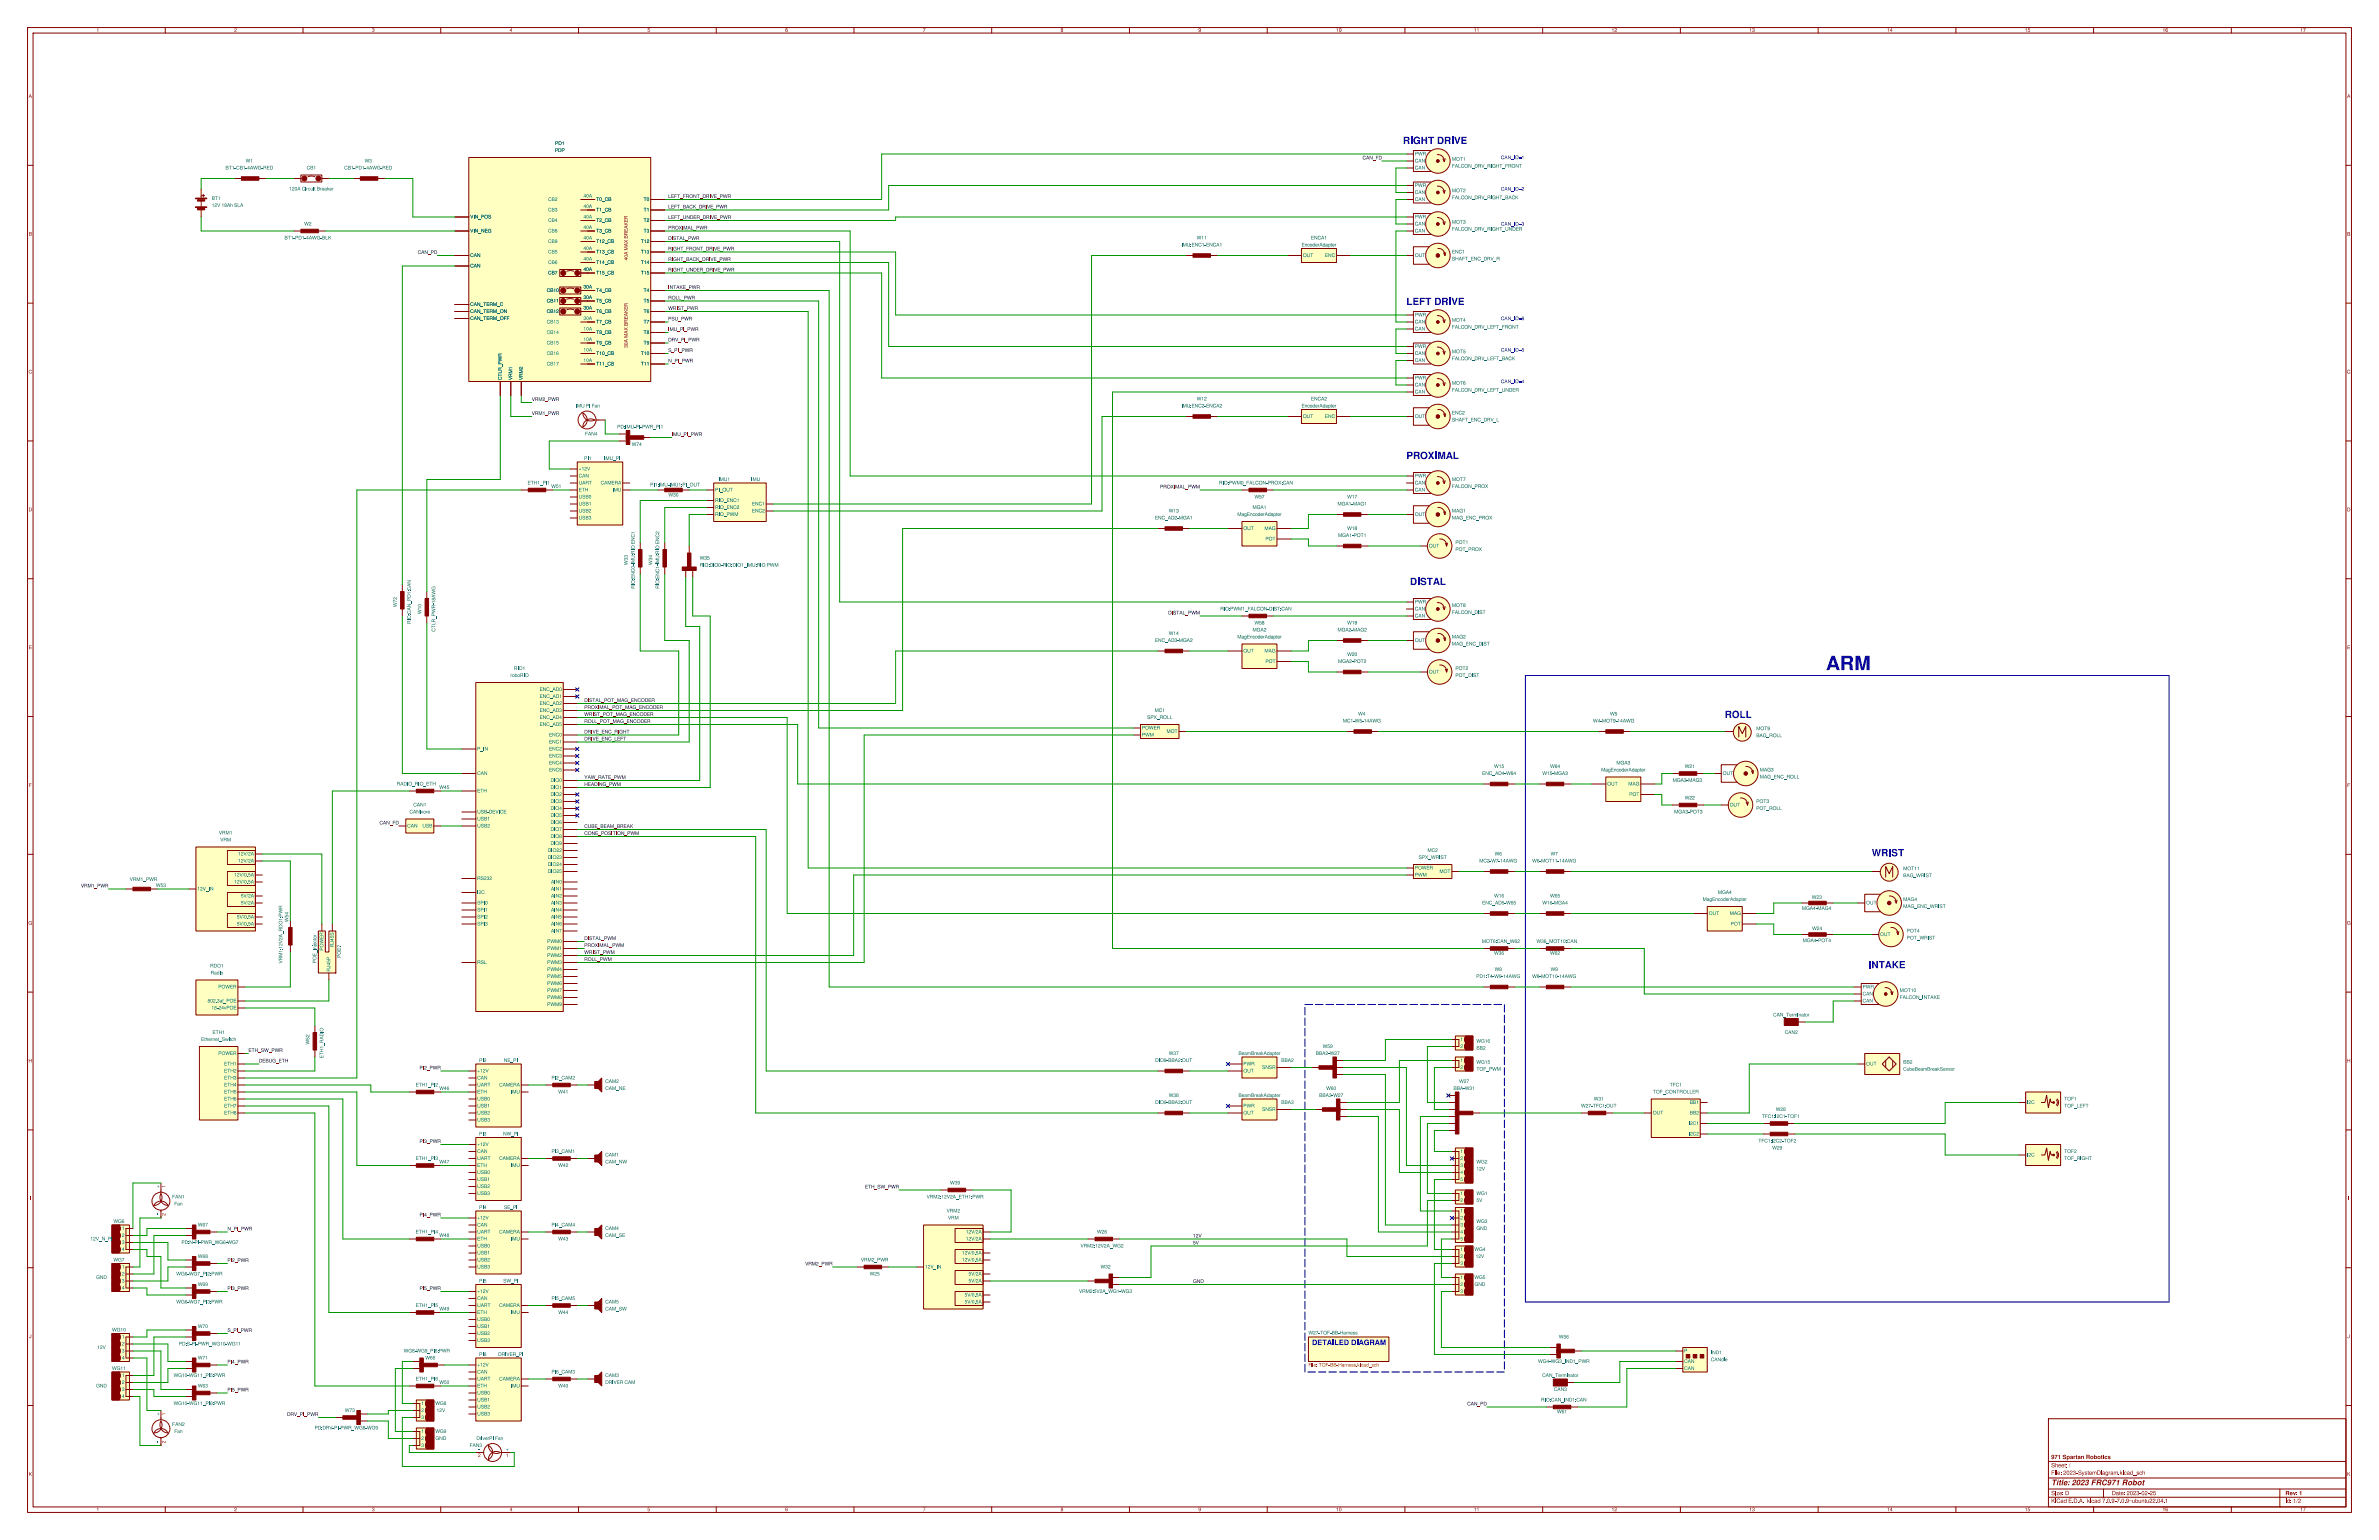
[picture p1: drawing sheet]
<svg xmlns="http://www.w3.org/2000/svg" width="864mm" height="559mm" viewBox="0 0 864 559" stroke-linecap="round" stroke-linejoin="round" font-family="sans-serif">
<defs><g id="words">
<text font-size="7.1" fill="#0000c2" x="662.9" y="244">ARM</text>
<g font-size="3.5" fill="#0000c2">
<text x="509.3" y="52.7">RIGHT DRIVE</text>
<text x="510.5" y="111.1">LEFT DRIVE</text>
<text x="510.5" y="167">PROXIMAL</text>
<text x="511.8" y="212.7">DISTAL</text>
<text x="626.1" y="261">ROLL</text>
<text x="679.4" y="311.1">WRIST</text>
<text x="678.2" y="351.8">INTAKE</text>
</g>
<text font-size="2.8" fill="#840000" x="744.6" y="539.5">Title: 2023 FRC971 Robot</text>
<text font-size="2.7" fill="#0000c2" x="476.2" y="488.4">DETAILED DIAGRAM</text>
<g font-size="2.1" fill="#840000">
<text x="744.6" y="532.9">Sheet: /</text>
<text x="744.6" y="529.9">971 Spartan Robotics</text>
<text x="744.6" y="535.6">File: 2023-SystemDiagram.kicad_sch</text>
<text x="744.6" y="545.8">KiCad E.D.A. kicad 7.0.9-7.0.9~ubuntu22.04.1</text>
<text x="744.6" y="543">Size: D</text>
<text x="766.6" y="543">Date: 2023-02-25</text>
<text x="829.6" y="543">Rev: 1</text>
<text x="829.6" y="545.8">Id: 1/2</text>
</g>
<g font-size="1.8" fill="#840000">
<text x="35" y="11.9">1</text>
<text x="85" y="11.9">2</text>
<text x="135" y="11.9">3</text>
<text x="185" y="11.9">4</text>
<text x="235" y="11.9">5</text>
<text x="285" y="11.9">6</text>
<text x="335" y="11.9">7</text>
<text x="385" y="11.9">8</text>
<text x="435" y="11.9">9</text>
<text x="485" y="11.9">10</text>
<text x="535" y="11.9">11</text>
<text x="585" y="11.9">12</text>
<text x="635" y="11.9">13</text>
<text x="685" y="11.9">14</text>
<text x="735" y="11.9">15</text>
<text x="785" y="11.9">16</text>
<text x="835" y="11.9">17</text>
<text x="10.4" y="35.9">A</text>
<text x="852" y="35.9">A</text>
<text x="10.4" y="85.9">B</text>
<text x="852" y="85.9">B</text>
<text x="228.2" y="94.5" transform="rotate(-90 228.2 94.5)">40A MAX BREAKER</text>
<text x="228.2" y="126.2" transform="rotate(-90 228.2 126.2)">30A MAX BREAKER</text>
<text x="10.4" y="135.9">C</text>
<text x="852" y="135.9">C</text>
<text x="10.4" y="185.9">D</text>
<text x="852" y="185.9">D</text>
<text x="10.4" y="235.9">E</text>
<text x="852" y="235.9">E</text>
<text x="10.5" y="285.9">F</text>
<text x="852.1" y="285.9">F</text>
<text x="10.3" y="335.9">G</text>
<text x="851.9" y="335.9">G</text>
<text x="10.3" y="385.9">H</text>
<text x="851.9" y="385.9">H</text>
<text x="10.7" y="435.9">I</text>
<text x="852.3" y="435.9">I</text>
<text x="10.5" y="485.9">J</text>
<text x="852.1" y="485.9">J</text>
<text x="10.4" y="535.9">K</text>
<text x="852" y="535.9">K</text>
<text x="35" y="548.7">1</text>
<text x="85" y="548.7">2</text>
<text x="135" y="548.7">3</text>
<text x="185" y="548.7">4</text>
<text x="235" y="548.7">5</text>
<text x="285" y="548.7">6</text>
<text x="335" y="548.7">7</text>
<text x="385" y="548.7">8</text>
<text x="435" y="548.7">9</text>
<text x="485" y="548.7">10</text>
<text x="535" y="548.7">11</text>
<text x="585" y="548.7">12</text>
<text x="635" y="548.7">13</text>
<text x="685" y="548.7">14</text>
<text x="735" y="548.7">15</text>
<text x="785" y="548.7">16</text>
<text x="835" y="548.7">17</text>
</g>
<g font-size="1.8" fill="#006464">
<text x="201.5" y="53">PD1</text>
<text x="89.2" y="59.3">W1</text>
<text x="132.3" y="59.3">W3</text>
<text x="201.4" y="55.5">PDP</text>
<text x="513.6" y="59.3">CAN</text>
<text x="513.6" y="56.8">PWR</text>
<text x="527" y="58.7">MOT1</text>
<text x="81.8" y="61.9">BT1-CB1-4AWG-RED</text>
<text x="111.3" y="61.9">CB1</text>
<text x="125" y="61.9">CB1-PD1-4AWG-RED</text>
<text x="513.6" y="61.9">CAN</text>
<text x="527" y="61.2">FALCON_DRV_RIGHT_FRONT</text>
<text x="105" y="69.5">120A Circuit Breaker</text>
<text x="513.6" y="70.7">CAN</text>
<text x="513.6" y="68.2">PWR</text>
<text x="527" y="70.1">MOT2</text>
<text x="76.8" y="72.9">BT1</text>
<text x="76.8" y="75.4">12V 18Ah SLA</text>
<text x="198.9" y="77.1">CB3</text>
<text x="198.9" y="73.3">CB2</text>
<text x="211.8" y="75.8">40A</text>
<text x="211.8" y="72">40A</text>
<text x="216.4" y="73.3">T0_CB</text>
<text x="216.4" y="77.1">T1_CB</text>
<text x="233.6" y="73.3">T0</text>
<text x="233.6" y="77.1">T1</text>
<text x="513.6" y="73.3">CAN</text>
<text x="527" y="72.6">FALCON_DRV_RIGHT_BACK</text>
<text x="110.4" y="82.2">W2</text>
<text x="170.7" y="79.6">VIN_POS</text>
<text x="198.9" y="80.9">CB4</text>
<text x="211.8" y="79.6">40A</text>
<text x="211.8" y="83.4">40A</text>
<text x="216.4" y="80.9">T2_CB</text>
<text x="233.6" y="80.9">T2</text>
<text x="513.6" y="82.2">CAN</text>
<text x="513.6" y="79.6">PWR</text>
<text x="527" y="81.5">MOT3</text>
<text x="103.2" y="87.3">BT1-PD1-4AWG-BLK</text>
<text x="170.7" y="84.7">VIN_NEG</text>
<text x="198.9" y="88.5">CB9</text>
<text x="198.9" y="84.7">CB8</text>
<text x="211.8" y="87.3">40A</text>
<text x="216.4" y="88.5">T12_CB</text>
<text x="216.4" y="84.7">T3_CB</text>
<text x="232.6" y="88.5">T12</text>
<text x="233.6" y="84.7">T3</text>
<text x="428.8" y="89.8">IMU:ENC1-ENCA1</text>
<text x="434.4" y="87.3">W11</text>
<text x="472.5" y="89.8">EncoderAdapter</text>
<text x="475.9" y="87.3">ENCA1</text>
<text x="513.6" y="84.7">CAN</text>
<text x="527" y="84.1">FALCON_DRV_RIGHT_UNDER</text>
<text x="170.7" y="93.6">CAN</text>
<text x="198.9" y="92.3">CB5</text>
<text x="211.8" y="91.1">40A</text>
<text x="211.8" y="94.9">40A</text>
<text x="216.4" y="92.3">T13_CB</text>
<text x="232.6" y="92.3">T13</text>
<text x="472.9" y="93.6">OUT</text>
<text x="480.9" y="93.6">ENC</text>
<text x="513.6" y="93.6">OUT</text>
<text x="527" y="92.3">ENC1</text>
<text x="527" y="94.9">SHAFT_ENC_DRV_R</text>
<text x="170.7" y="97.4">CAN</text>
<text x="198.9" y="96.1">CB6</text>
<text x="198.9" y="100">CB7</text>
<text x="211.8" y="98.7">40A</text>
<text x="216.4" y="96.1">T14_CB</text>
<text x="216.4" y="100">T15_CB</text>
<text x="232.6" y="96.1">T14</text>
<text x="232.6" y="100">T15</text>
<text x="198.5" y="106.3">CB10</text>
<text x="211.8" y="105">30A</text>
<text x="216.4" y="106.3">T4_CB</text>
<text x="233.6" y="106.3">T4</text>
<text x="170.7" y="111.4">CAN_TERM_C</text>
<text x="170.7" y="113.9">CAN_TERM_ON</text>
<text x="198.5" y="113.9">CB12</text>
<text x="198.5" y="110.1">CB11</text>
<text x="211.8" y="112.7">30A</text>
<text x="211.8" y="108.8">30A</text>
<text x="216.4" y="110.1">T5_CB</text>
<text x="216.4" y="113.9">T6_CB</text>
<text x="233.6" y="110.1">T5</text>
<text x="233.6" y="113.9">T6</text>
<text x="170.7" y="116.5">CAN_TERM_OFF</text>
<text x="198.5" y="117.7">CB13</text>
<text x="211.8" y="116.5">30A</text>
<text x="216.4" y="117.7">T7_CB</text>
<text x="233.6" y="117.7">T7</text>
<text x="513.6" y="117.7">CAN</text>
<text x="513.6" y="115.2">PWR</text>
<text x="527" y="117.1">MOT4</text>
<text x="527" y="119.6">FALCON_DRV_LEFT_FRONT</text>
<text x="198.5" y="121.5">CB14</text>
<text x="198.5" y="125.4">CB15</text>
<text x="211.8" y="120.3">10A</text>
<text x="211.8" y="124.1">10A</text>
<text x="216.4" y="121.5">T8_CB</text>
<text x="216.4" y="125.4">T9_CB</text>
<text x="233.6" y="121.5">T8</text>
<text x="233.6" y="125.4">T9</text>
<text x="513.6" y="120.3">CAN</text>
<text x="198.5" y="129.2">CB16</text>
<text x="211.8" y="127.9">10A</text>
<text x="211.8" y="131.7">10A</text>
<text x="216.4" y="129.2">T10_CB</text>
<text x="232.6" y="129.2">T10</text>
<text x="513.6" y="131.7">CAN</text>
<text x="513.6" y="129.2">CAN</text>
<text x="513.6" y="126.6">PWR</text>
<text x="527" y="128.5">MOT5</text>
<text x="527" y="131.1">FALCON_DRV_LEFT_BACK</text>
<text x="182.5" y="137.9" transform="rotate(-90 182.5 137.9)">CTLR_PWR</text>
<text x="186.3" y="137.9" transform="rotate(-90 186.3 137.9)">VRM1</text>
<text x="190.1" y="137.9" transform="rotate(-90 190.1 137.9)">VRM2</text>
<text x="198.5" y="133">CB17</text>
<text x="216.4" y="133">T11_CB</text>
<text x="232.6" y="133">T11</text>
<text x="513.6" y="143.1">CAN</text>
<text x="513.6" y="140.6">CAN</text>
<text x="513.6" y="138.1">PWR</text>
<text x="527" y="140">MOT6</text>
<text x="527" y="142.5">FALCON_DRV_LEFT_UNDER</text>
<text x="209" y="148.2">IMU PI Fan</text>
<text x="428.8" y="148.2">IMU:ENC2-ENCA2</text>
<text x="434.4" y="145.7">W12</text>
<text x="472.5" y="148.2">EncoderAdapter</text>
<text x="475.9" y="145.7">ENCA2</text>
<text x="224.1" y="155.8">PD:IMU-PI-PWR_PI1</text>
<text x="472.9" y="152">OUT</text>
<text x="480.9" y="152">ENC</text>
<text x="513.6" y="152">OUT</text>
<text x="527" y="150.8">ENC2</text>
<text x="527" y="153.3">SHAFT_ENC_DRV_L</text>
<text x="212.4" y="158.4">FAN4</text>
<text x="212" y="167.3">PI1</text>
<text x="219.3" y="167.3">IMU_PI</text>
<text x="229.3" y="162.2">W74</text>
<text x="210.1" y="171.1">+12V</text>
<text x="210.1" y="173.6">CAN</text>
<text x="513.6" y="173.6">PWR</text>
<text x="191.5" y="176.2">ETH1_PI1</text>
<text x="200.1" y="177.4">W51</text>
<text x="210.1" y="178.7">ETH</text>
<text x="210.1" y="176.2">UART</text>
<text x="218" y="176.2">CAMERA</text>
<text x="222.3" y="178.7">IMU</text>
<text x="236" y="176.9">PI1:IMU-IMU1:PI_OUT</text>
<text x="259.6" y="178.7">PI_OUT</text>
<text x="260.8" y="174.9">IMU1</text>
<text x="272.7" y="174.9">IMU</text>
<text x="442.5" y="176.2">RIO:PWM0_FALCON-PROX:CAN</text>
<text x="513.6" y="178.7">CAN</text>
<text x="513.6" y="176.2">CAN</text>
<text x="527" y="174.9">MOT7</text>
<text x="527" y="177.4">FALCON_PROX</text>
<text x="210.1" y="181.2">USB0</text>
<text x="210.1" y="183.8">USB1</text>
<text x="242.7" y="180.5">W30</text>
<text x="259.6" y="182.5">RIO_ENC1</text>
<text x="259.6" y="185">RIO_ENC2</text>
<text x="273" y="183.8">ENC1</text>
<text x="454.7" y="185">MGA1</text>
<text x="455.4" y="181.2">W57</text>
<text x="485.5" y="183.8">MGA1-MAG1</text>
<text x="489" y="181.2">W17</text>
<text x="210.1" y="186.3">USB2</text>
<text x="210.1" y="188.9">USB3</text>
<text x="259.6" y="187.6">RIO_PWM</text>
<text x="273" y="186.3">ENC2</text>
<text x="419.2" y="188.9">ENC_AD2-MGA1</text>
<text x="424.3" y="186.3">W13</text>
<text x="449.2" y="187.6">MagEncoderAdapter</text>
<text x="513.6" y="187.6">OUT</text>
<text x="527" y="186.3">MAG1</text>
<text x="527" y="188.9">MAG_ENC_PROX</text>
<text x="451.4" y="192.7">OUT</text>
<text x="459" y="192.7">MAG</text>
<text x="459.4" y="196.5">POT</text>
<text x="485.7" y="195.2">MGA1-POT1</text>
<text x="489" y="192.7">W18</text>
<text x="528.3" y="197.7">POT1</text>
<text x="254" y="203.5">W35</text>
<text x="518.7" y="199">OUT</text>
<text x="528.3" y="200.3">POT_PROX</text>
<text x="228.2" y="205" transform="rotate(-90 228.2 205)">W33</text>
<text x="237.1" y="205" transform="rotate(-90 237.1 205)">W34</text>
<text x="254" y="206">RIO:DIO0-RIO:DIO1_IMU:RIO PWM</text>
<text x="230.8" y="213.6" transform="rotate(-90 230.8 213.6)">RIO:ENC0-IMU:RIO ENC1</text>
<text x="239.7" y="213.6" transform="rotate(-90 239.7 213.6)">RIO:ENC1-IMU:RIO ENC2</text>
<text x="144.4" y="220.3" transform="rotate(-90 144.4 220.3)">W72</text>
<text x="443" y="221.9">RIO:PWM1_FALCON-DIST:CAN</text>
<text x="513.6" y="221.9">CAN</text>
<text x="513.6" y="219.3">PWR</text>
<text x="527" y="220.6">MOT8</text>
<text x="149.5" y="226.4" transform="rotate(-90 149.5 226.4)">RIO:CAN_PD1:CAN</text>
<text x="153.3" y="222.8" transform="rotate(-90 153.3 222.8)">W10</text>
<text x="455.4" y="227">W58</text>
<text x="489" y="227">W19</text>
<text x="513.6" y="224.4">CAN</text>
<text x="527" y="223.1">FALCON_DIST</text>
<text x="158.4" y="229.2" transform="rotate(-90 158.4 229.2)">CTLR_PWR-18AWG</text>
<text x="419.2" y="233.3">ENC_AD3-MGA2</text>
<text x="424.3" y="230.8">W14</text>
<text x="449.2" y="232">MagEncoderAdapter</text>
<text x="454.7" y="229.5">MGA2</text>
<text x="485.5" y="229.5">MGA2-MAG2</text>
<text x="513.6" y="233.3">OUT</text>
<text x="527" y="232">MAG2</text>
<text x="451.4" y="237.1">OUT</text>
<text x="459" y="237.1">MAG</text>
<text x="489" y="238.4">W20</text>
<text x="527" y="234.6">MAG_ENC_DIST</text>
<text x="186.5" y="243.5">RIO1</text>
<text x="459.4" y="240.9">POT</text>
<text x="485.7" y="240.9">MGA2-POT2</text>
<text x="518.7" y="244.7">OUT</text>
<text x="528.3" y="243.5">POT2</text>
<text x="185.3" y="246">roboRIO</text>
<text x="195.9" y="251.1">ENC_AD0</text>
<text x="528.3" y="246">POT_DIST</text>
<text x="195.9" y="253.6">ENC_AD1</text>
<text x="195.9" y="256.2">ENC_AD2</text>
<text x="195.9" y="258.7">ENC_AD3</text>
<text x="195.9" y="261.2">ENC_AD4</text>
<text x="195.9" y="263.8">ENC_AD5</text>
<text x="416.4" y="261.2">SPX_ROLL</text>
<text x="419.1" y="258.7">MC1</text>
<text x="487.5" y="262.5">MC1-W5-14AWG</text>
<text x="493" y="260">W4</text>
<text x="578.3" y="262.5">W4-MOT9-14AWG</text>
<text x="584.5" y="260">W5</text>
<text x="199.3" y="267.6">ENC0</text>
<text x="414.5" y="265.1">POWER</text>
<text x="414.5" y="267.6">PWM</text>
<text x="423.5" y="266.3">MOT</text>
<text x="637.5" y="265.3">MOT9</text>
<text x="637.5" y="267.8">BAG_ROLL</text>
<text x="173.2" y="272.7">P_IN</text>
<text x="199.3" y="270.1">ENC1</text>
<text x="199.3" y="272.7">ENC2</text>
<text x="199.3" y="275.2">ENC3</text>
<text x="173.2" y="281.6">CAN</text>
<text x="199.3" y="277.8">ENC4</text>
<text x="199.3" y="280.3">ENC5</text>
<text x="538" y="281.6">ENC_AD4-W64</text>
<text x="542.4" y="279">W15</text>
<text x="559.9" y="281.6">W15-MGA3</text>
<text x="562.7" y="279">W64</text>
<text x="581.2" y="280.3">MagEncoderAdapter</text>
<text x="586.8" y="277.8">MGA3</text>
<text x="611.6" y="279">W21</text>
<text x="625.3" y="281.6">OUT</text>
<text x="638.8" y="280.3">MAG3</text>
<text x="144" y="285.4">RADIO_RIO_ETH</text>
<text x="159.5" y="286.6">W45</text>
<text x="173.2" y="287.9">ETH</text>
<text x="199.8" y="284.1">DIO0</text>
<text x="199.8" y="286.6">DIO1</text>
<text x="583.4" y="285.4">OUT</text>
<text x="591.1" y="285.4">MAG</text>
<text x="607.2" y="284.1">MGA3-MAG3</text>
<text x="638.8" y="282.8">MAG_ENC_ROLL</text>
<text x="150" y="293">CAN1</text>
<text x="199.8" y="289.2">DIO2</text>
<text x="199.8" y="291.7">DIO3</text>
<text x="591.4" y="289.2">POT</text>
<text x="611.6" y="290.5">W22</text>
<text x="627.9" y="293">OUT</text>
<text x="637.5" y="291.7">POT3</text>
<text x="148.6" y="295.5">CANivore</text>
<text x="173.2" y="295.5">USB-DEVICE</text>
<text x="173.2" y="298.1">USB1</text>
<text x="199.8" y="294.3">DIO4</text>
<text x="199.8" y="296.8">DIO5</text>
<text x="199.8" y="299.3">DIO6</text>
<text x="607.7" y="295.5">MGA3-POT3</text>
<text x="637.5" y="294.3">POT_ROLL</text>
<text x="79.5" y="303.2">VRM1</text>
<text x="80" y="305.7">VRM</text>
<text x="147.8" y="300.6">CAN</text>
<text x="153.3" y="300.6">USB</text>
<text x="173.2" y="300.6">USB2</text>
<text x="199.8" y="301.9">DIO7</text>
<text x="199.8" y="304.4">DIO8</text>
<text x="86.4" y="310.8">12V/2A</text>
<text x="198.9" y="309.5">DIO22</text>
<text x="199.8" y="307">DIO9</text>
<text x="518.2" y="309.5">MC2</text>
<text x="542.6" y="310.8">W6</text>
<text x="562.9" y="310.8">W7</text>
<text x="86.4" y="313.3">12V/2A</text>
<text x="198.9" y="312">DIO23</text>
<text x="198.9" y="314.6">DIO24</text>
<text x="198.9" y="317.1">DIO25</text>
<text x="513.6" y="315.9">POWER</text>
<text x="514.9" y="312">SPX_WRIST</text>
<text x="522.5" y="317.1">MOT</text>
<text x="537" y="313.3">MC2-W7-14AWG</text>
<text x="556.2" y="313.3">W6-MOT11-14AWG</text>
<text x="690.9" y="316.1">MOT11</text>
<text x="47.1" y="320">VRM1_PWR</text>
<text x="56.6" y="322.2">W53</text>
<text x="71.6" y="323.5">12V_IN</text>
<text x="85" y="320.9">12V/0.5A</text>
<text x="85" y="318.4">12V/0.5A</text>
<text x="173.2" y="319.7">RS232</text>
<text x="200" y="320.9">AIN0</text>
<text x="200" y="323.5">AIN1</text>
<text x="513.6" y="318.4">PWM</text>
<text x="690.9" y="318.6">BAG_WRIST</text>
<text x="87.4" y="328.6">5V/2A</text>
<text x="87.4" y="326">5V/2A</text>
<text x="173.2" y="324.7">I2C</text>
<text x="173.2" y="328.6">SPI0</text>
<text x="200" y="326">AIN2</text>
<text x="200" y="328.6">AIN3</text>
<text x="538" y="328.6">ENC_AD5-W65</text>
<text x="542.4" y="326">W16</text>
<text x="559.9" y="328.6">W16-MGA4</text>
<text x="562.7" y="326">W65</text>
<text x="618.1" y="327.3">MagEncoderAdapter</text>
<text x="623.6" y="324.7">MGA4</text>
<text x="657.7" y="326.5">W23</text>
<text x="677.4" y="328.6">OUT</text>
<text x="690.9" y="327.3">MAG4</text>
<text x="690.9" y="329.8">MAG_ENC_WRIST</text>
<text x="86" y="333.6">5V/0.5A</text>
<text x="105" y="334.6" transform="rotate(-90 105 334.6)">W54</text>
<text x="173.2" y="331.1">SPI1</text>
<text x="173.2" y="333.6">SPI2</text>
<text x="200" y="331.1">AIN4</text>
<text x="200" y="333.6">AIN5</text>
<text x="620.3" y="332.4">OUT</text>
<text x="627.9" y="332.4">MAG</text>
<text x="654.1" y="330.5">MGA4-MAG4</text>
<text x="86" y="336.2">5V/0.5A</text>
<text x="173.2" y="336.2">SPI3</text>
<text x="200" y="336.2">AIN6</text>
<text x="200" y="338.7">AIN7</text>
<text x="628.3" y="336.2">POT</text>
<text x="657.8" y="337.8">W24</text>
<text x="682.5" y="340">OUT</text>
<text x="692.1" y="338.7">POT4</text>
<text x="692.1" y="341.3">POT_WRIST</text>
<text x="117.7" y="344.9" transform="rotate(-90 117.7 344.9)">POWER</text>
<text x="121.5" y="343.7" transform="rotate(-90 121.5 343.7)">RJ45S</text>
<text x="124.1" y="347.6" transform="rotate(-90 124.1 347.6)">POE?</text>
<text x="198.6" y="342.5">PWM0</text>
<text x="198.6" y="345.1">PWM1</text>
<text x="198.6" y="347.6">PWM2</text>
<text x="537.9" y="342.5">MOT6:CAN_W62</text>
<text x="542.4" y="346.8">W36</text>
<text x="557.7" y="342.5">W36_MOT10:CAN</text>
<text x="562.7" y="346.8">W62</text>
<text x="654.4" y="342.2">MGA4-POT4</text>
<text x="76.3" y="351.4">RDO1</text>
<text x="76.5" y="354">Radio</text>
<text x="102.9" y="349.6" transform="rotate(-90 102.9 349.6)">VRM1:12V2A_RDO1:PWR</text>
<text x="115.2" y="349.5" transform="rotate(-90 115.2 349.5)">POE_Injector</text>
<text x="120.3" y="352.6" transform="rotate(-90 120.3 352.6)">RJ45P</text>
<text x="173.2" y="350.1">RSL</text>
<text x="198.6" y="350.1">PWM3</text>
<text x="198.6" y="352.7">PWM4</text>
<text x="542.6" y="352.7">W8</text>
<text x="562.9" y="352.7">W9</text>
<text x="79.2" y="359">POWER</text>
<text x="198.6" y="355.2">PWM5</text>
<text x="198.6" y="357.8">PWM6</text>
<text x="535.9" y="355.2">PD1:T4-W9-14AWG</text>
<text x="556.2" y="355.2">W8-MOT10-14AWG</text>
<text x="676.1" y="359">PWR</text>
<text x="75.3" y="364.1">802.3af_POE</text>
<text x="198.6" y="360.3">PWM7</text>
<text x="198.6" y="362.8">PWM8</text>
<text x="198.6" y="365.4">PWM9</text>
<text x="676.1" y="364.1">CAN</text>
<text x="676.1" y="361.6">CAN</text>
<text x="689.6" y="360.3">MOT10</text>
<text x="689.6" y="362.8">FALCON_INTAKE</text>
<text x="76.7" y="366.7">18-24vPOE</text>
<text x="643.6" y="369.2">CAN_Terminator</text>
<text x="77.1" y="375.5">ETH1</text>
<text x="647.9" y="375.5">CAN2</text>
<text x="73" y="378.1">Ethernet_Switch</text>
<text x="79.2" y="383.2">POWER</text>
<text x="112.7" y="379" transform="rotate(-90 112.7 379)">W52</text>
<text x="117.7" y="384" transform="rotate(-90 117.7 384)">ETH1_RADIO</text>
<text x="424.3" y="383.2">W37</text>
<text x="449.5" y="383.2">BeamBreakAdapter</text>
<text x="477.6" y="383.2">BBA2-W27</text>
<text x="480.1" y="380.6">W59</text>
<text x="530.1" y="378.1">1</text>
<text x="530.1" y="380.6">2</text>
<text x="535.9" y="378.7">WG16</text>
<text x="535.9" y="381.3">BB2</text>
<text x="81.3" y="387">ETH1</text>
<text x="81.3" y="389.5">ETH2</text>
<text x="173.2" y="389.5">+12V</text>
<text x="173.9" y="385.7">PI2</text>
<text x="182.9" y="385.7">NE_PI</text>
<text x="419.3" y="385.7">DIO8-BBA2:OUT</text>
<text x="451.4" y="389.5">OUT</text>
<text x="451.4" y="387">PWR</text>
<text x="458.1" y="388.2">SNSR</text>
<text x="465.1" y="385.7">BBA2</text>
<text x="530.1" y="385.7">1</text>
<text x="530.1" y="388.2">2</text>
<text x="535.9" y="386.3">WG15</text>
<text x="535.9" y="388.9">TOF_PWM</text>
<text x="677.4" y="387">OUT</text>
<text x="690.9" y="386.3">BB2</text>
<text x="690.9" y="388.9">CubeBeamBreakSensor</text>
<text x="81.3" y="392.1">ETH3</text>
<text x="81.3" y="394.6">ETH4</text>
<text x="150.9" y="394.6">ETH1_PI2</text>
<text x="159.5" y="395.9">W46</text>
<text x="173.2" y="392.1">CAN</text>
<text x="173.2" y="394.6">UART</text>
<text x="181.2" y="394.6">CAMERA</text>
<text x="200.2" y="392.1">PI2_CAM2</text>
<text x="219.7" y="393.3">CAM2</text>
<text x="219.7" y="395.9">CAM_NE</text>
<text x="481.4" y="395.9">W60</text>
<text x="527.6" y="395.9">BBA-W31</text>
<text x="529.7" y="393.3">W27</text>
<text x="606.1" y="394.6">TFC1</text>
<text x="81.3" y="397.1">ETH5</text>
<text x="81.3" y="399.7">ETH6</text>
<text x="173.2" y="397.1">ETH</text>
<text x="173.2" y="399.7">USB0</text>
<text x="185.4" y="397.1">IMU</text>
<text x="202.6" y="397.1">W41</text>
<text x="419.3" y="400.9">DIO9-BBA3:OUT</text>
<text x="424.3" y="398.4">W38</text>
<text x="449.5" y="398.4">BeamBreakAdapter</text>
<text x="465.1" y="400.9">BBA3</text>
<text x="478.9" y="398.4">BBA3-W27</text>
<text x="578.6" y="399.7">W31</text>
<text x="600" y="397.1">TOF_CONTROLLER</text>
<text x="613.4" y="400.9">BB1</text>
<text x="735.8" y="400.9">I2C</text>
<text x="749.3" y="399.7">TOF1</text>
<text x="81.3" y="402.2">ETH7</text>
<text x="81.3" y="404.8">ETH8</text>
<text x="173.2" y="402.2">USB1</text>
<text x="173.2" y="404.8">USB2</text>
<text x="173.2" y="407.3">USB3</text>
<text x="451.4" y="404.8">OUT</text>
<text x="451.4" y="402.2">PWR</text>
<text x="458.1" y="403.5">SNSR</text>
<text x="573.9" y="402.2">W27-TFC1:OUT</text>
<text x="599.9" y="404.8">OUT</text>
<text x="613.4" y="404.8">BB2</text>
<text x="639.5" y="406">TFC1:I2C1-TOF1</text>
<text x="644.6" y="403.5">W28</text>
<text x="749.3" y="402.2">TOF_LEFT</text>
<text x="173.9" y="412.4">PI3</text>
<text x="182.6" y="412.4">NW_PI</text>
<text x="613" y="408.6">I2C1</text>
<text x="613" y="412.4">I2C2</text>
<text x="173.2" y="416.2">+12V</text>
<text x="173.2" y="418.7">CAN</text>
<text x="200.2" y="418.7">PI3_CAM1</text>
<text x="219.7" y="420">CAM1</text>
<text x="530.1" y="418.7">1</text>
<text x="638.3" y="414.9">TFC1:I2C2-TOF2</text>
<text x="643.3" y="417.5">W29</text>
<text x="735.8" y="420">I2C</text>
<text x="749.3" y="418.7">TOF2</text>
<text x="150.9" y="421.3">ETH1_PI3</text>
<text x="159.5" y="422.5">W47</text>
<text x="173.2" y="423.8">ETH</text>
<text x="173.2" y="421.3">UART</text>
<text x="181.2" y="421.3">CAMERA</text>
<text x="185.4" y="423.8">IMU</text>
<text x="202.6" y="423.8">W42</text>
<text x="219.7" y="422.5">CAM_NW</text>
<text x="530.1" y="421.3">2</text>
<text x="530.1" y="423.8">3</text>
<text x="535.9" y="422.5">WG2</text>
<text x="535.9" y="425.1">12V</text>
<text x="749.3" y="421.3">TOF_RIGHT</text>
<text x="58.1" y="431" transform="rotate(-90 58.1 431)">+</text>
<text x="173.2" y="426.3">USB0</text>
<text x="173.2" y="428.9">USB1</text>
<text x="173.2" y="431.4">USB2</text>
<text x="344.9" y="430.2">W39</text>
<text x="530.1" y="426.3">4</text>
<text x="530.1" y="428.9">5</text>
<text x="62.5" y="435.2">FAN1</text>
<text x="63.3" y="437.8">Fan</text>
<text x="173.2" y="434">USB3</text>
<text x="336.4" y="435.2">VRM2:12V2A_ETH1:PWR</text>
<text x="530.1" y="434">1</text>
<text x="530.1" y="436.5">2</text>
<text x="535.9" y="434">WG1</text>
<text x="535.9" y="436.5">5V</text>
<text x="58.1" y="441" transform="rotate(-90 58.1 441)">-</text>
<text x="173.2" y="442.9">+12V</text>
<text x="173.9" y="439">PI4</text>
<text x="182.9" y="439">SE_PI</text>
<text x="343.6" y="440.3">VRM2</text>
<text x="344.1" y="442.9">VRM</text>
<text x="530.1" y="440.3">1</text>
<text x="530.1" y="442.9">2</text>
<text x="41.2" y="444.1">WG6</text>
<text x="44.2" y="446.7">1</text>
<text x="44.2" y="449.2">2</text>
<text x="71.8" y="445.4">W67</text>
<text x="150.9" y="447.9">ETH1_PI4</text>
<text x="159.5" y="449.2">W48</text>
<text x="173.2" y="445.4">CAN</text>
<text x="173.2" y="447.9">UART</text>
<text x="181.2" y="447.9">CAMERA</text>
<text x="200.2" y="445.4">PI4_CAM4</text>
<text x="219.7" y="446.7">CAM4</text>
<text x="219.7" y="449.2">CAM_SE</text>
<text x="350.6" y="447.9">12V/2A</text>
<text x="398.2" y="447.9">W26</text>
<text x="530.1" y="445.4">3</text>
<text x="530.1" y="447.9">4</text>
<text x="535.9" y="444.1">WG3</text>
<text x="535.9" y="446.7">GND</text>
<text x="32.8" y="450.5">12V_N_PI</text>
<text x="44.2" y="451.7">3</text>
<text x="44.2" y="454.3">4</text>
<text x="65.9" y="451.7">PD:N-PI-PWR_WG6-WG7</text>
<text x="173.2" y="450.5">ETH</text>
<text x="173.2" y="453">USB0</text>
<text x="173.2" y="455.6">USB1</text>
<text x="185.4" y="450.5">IMU</text>
<text x="202.6" y="450.5">W43</text>
<text x="349.1" y="455.6">12V/0.5A</text>
<text x="350.6" y="450.5">12V/2A</text>
<text x="392.2" y="453">VRM2:12V2A_WG2</text>
<text x="530.1" y="450.5">5</text>
<text x="530.1" y="454.3">1</text>
<text x="535.2" y="454.3">WG4</text>
<text x="41.2" y="458.1">WG7</text>
<text x="44.2" y="460.6">1</text>
<text x="71.8" y="456.8">W68</text>
<text x="173.2" y="458.1">USB2</text>
<text x="173.2" y="460.6">USB3</text>
<text x="312.5" y="458.1">VRM2_PWR</text>
<text x="335.8" y="460.6">12V_IN</text>
<text x="349.1" y="458.1">12V/0.5A</text>
<text x="399.5" y="460.6">W32</text>
<text x="530.1" y="456.8">2</text>
<text x="530.1" y="459.4">3</text>
<text x="535.6" y="456.8">12V</text>
<text x="34.9" y="464.4">GND</text>
<text x="44.2" y="463.2">2</text>
<text x="44.2" y="465.7">3</text>
<text x="64" y="463.2">WG6-WG7_PI2:PWR</text>
<text x="71.8" y="467">W69</text>
<text x="173.9" y="465.7">PI5</text>
<text x="182.7" y="465.7">SW_PI</text>
<text x="315.7" y="463.2">W25</text>
<text x="351.6" y="465.7">5V/2A</text>
<text x="351.6" y="463.2">5V/2A</text>
<text x="530.1" y="464.4">1</text>
<text x="530.1" y="467">2</text>
<text x="535.2" y="464.4">WG5</text>
<text x="535.3" y="467">GND</text>
<text x="44.2" y="468.3">4</text>
<text x="64" y="473.3">WG6-WG7_PI3:PWR</text>
<text x="173.2" y="469.5">+12V</text>
<text x="173.2" y="472.1">CAN</text>
<text x="200.2" y="472.1">PI5_CAM5</text>
<text x="219.7" y="473.3">CAM5</text>
<text x="350.1" y="473.3">5V/0.5A</text>
<text x="350.1" y="470.8">5V/0.5A</text>
<text x="391.7" y="469.5">VRM2:5V2A_WG1-WG3</text>
<text x="530.1" y="469.5">3</text>
<text x="150.9" y="474.6">ETH1_PI5</text>
<text x="159.5" y="475.9">W49</text>
<text x="173.2" y="477.1">ETH</text>
<text x="173.2" y="474.6">UART</text>
<text x="173.2" y="479.7">USB0</text>
<text x="181.2" y="474.6">CAMERA</text>
<text x="185.4" y="477.1">IMU</text>
<text x="202.6" y="477.1">W44</text>
<text x="219.7" y="475.9">CAM_SW</text>
<text x="40.7" y="483.5">WG10</text>
<text x="71.8" y="482.2">W70</text>
<text x="173.2" y="482.2">USB1</text>
<text x="173.2" y="484.8">USB2</text>
<text x="475" y="484.4">W27-TOF-BB-Harness</text>
<text x="35.3" y="489.8">12V</text>
<text x="44.2" y="486">1</text>
<text x="44.2" y="488.6">2</text>
<text x="44.2" y="491.1">3</text>
<text x="64.9" y="488.6">PD:S-PI-PWR_WG10-WG11</text>
<text x="146.5" y="491.1">WG8-WG9_PI6:PWR</text>
<text x="173.2" y="487.3">USB3</text>
<text x="565.9" y="486">W56</text>
<text x="611.4" y="491.1">P</text>
<text x="621" y="491.7">IND1</text>
<text x="40.7" y="497.5">WG11</text>
<text x="44.2" y="493.7">4</text>
<text x="71.8" y="493.7">W71</text>
<text x="154.4" y="493.7">W66</text>
<text x="173.2" y="496.2">+12V</text>
<text x="173.9" y="492.4">PI6</text>
<text x="180.8" y="492.4">DRIVER_PI</text>
<text x="558.3" y="494.9">WG4-WG3_IND1_PWR</text>
<text x="611.4" y="497.5">CAN</text>
<text x="611.4" y="494.9">CAN</text>
<text x="621" y="494.3">CANdle</text>
<text x="34.9" y="503.8">GND</text>
<text x="44.2" y="500">1</text>
<text x="44.2" y="502.5">2</text>
<text x="63" y="500">WG10-WG11_PI5:PWR</text>
<text x="71.8" y="503.8">W63</text>
<text x="150.9" y="501.3">ETH1_PI6</text>
<text x="159.5" y="502.5">W50</text>
<text x="173.2" y="498.7">CAN</text>
<text x="173.2" y="503.8">ETH</text>
<text x="173.2" y="501.3">UART</text>
<text x="181.2" y="501.3">CAMERA</text>
<text x="185.4" y="503.8">IMU</text>
<text x="200.2" y="498.7">PI6_CAM3</text>
<text x="202.6" y="503.8">W40</text>
<text x="219.7" y="500">CAM3</text>
<text x="219.7" y="502.5">DRIVERCAM</text>
<text x="559.8" y="500">CAN_Terminator</text>
<text x="44.2" y="505.1">3</text>
<text x="44.2" y="507.6">4</text>
<text x="173.2" y="506.4">USB0</text>
<text x="173.2" y="508.9">USB1</text>
<text x="559.4" y="508.9">RIO:CAN_IND1:CAN</text>
<text x="564.1" y="505.1">CAN3</text>
<text x="58.1" y="513.6" transform="rotate(-90 58.1 513.6)">+</text>
<text x="63" y="510.2">WG10-WG11_PI6:PWR</text>
<text x="125.2" y="512.7">W73</text>
<text x="152.9" y="510.2">1</text>
<text x="152.9" y="512.7">2</text>
<text x="152.9" y="515.2">3</text>
<text x="158" y="510.2">WG8</text>
<text x="158.5" y="512.7">12V</text>
<text x="173.2" y="511.4">USB2</text>
<text x="173.2" y="514">USB3</text>
<text x="565.2" y="513.2">W61</text>
<text x="62.5" y="517.8">FAN2</text>
<text x="63.3" y="520.3">Fan</text>
<text x="114.2" y="519.1">PD:DRV-PI-PWR_WG8-WG9</text>
<text x="152.9" y="520.3">1</text>
<text x="158" y="520.3">WG9</text>
<text x="58.1" y="523.5" transform="rotate(-90 58.1 523.5)">-</text>
<text x="152.9" y="522.9">2</text>
<text x="152.9" y="525.4">3</text>
<text x="158.1" y="522.9">GND</text>
<text x="170.5" y="525.4">FAN3</text>
<text x="172.9" y="522.9">DriverPI Fan</text>
<text x="173.7" y="526.7">-</text>
<text x="183.6" y="526.7">+</text>
</g>
<g font-size="1.8" fill="#0f0f0f">
<text x="494.6" y="58.1">CAN_FD</text>
<text x="242.6" y="72">LEFT_FRONT_DRIVE_PWR</text>
<text x="242.6" y="75.8">LEFT_BACK_DRIVE_PWR</text>
<text x="242.6" y="79.7">LEFT_UNDER_DRIVE_PWR</text>
<text x="242.6" y="83.5">PROXIMAL_PWR</text>
<text x="242.6" y="87.3">DISTAL_PWR</text>
<text x="151.6" y="92.4">CAN_PD</text>
<text x="242.6" y="91.1">RIGHT_FRONT_DRIVE_PWR</text>
<text x="242.6" y="94.9">RIGHT_BACK_DRIVE_PWR</text>
<text x="242.6" y="98.7">RIGHT_UNDER_DRIVE_PWR</text>
<text x="242.6" y="105.1">INTAKE_PWR</text>
<text x="242.6" y="108.9">ROLL_PWR</text>
<text x="242.6" y="112.7">WRIST_PWR</text>
<text x="242.6" y="116.5">PSU_PWR</text>
<text x="242.6" y="120.3">IMU_PI_PWR</text>
<text x="242.6" y="124.1">DRV_PI_PWR</text>
<text x="242.6" y="131.7">N_PI_PWR</text>
<text x="242.6" y="127.9">S_PI_PWR</text>
<text x="193" y="145.7">VRM2_PWR</text>
<text x="193" y="150.8">VRM1_PWR</text>
<text x="243.8" y="158.4">IMU_PI_PWR</text>
<text x="421.1" y="177.4">PROXIMAL_PWM</text>
<text x="424.1" y="223.2">DISTAL_PWM</text>
<text x="212.1" y="254.9">DISTAL_POT_MAG_ENCODER</text>
<text x="212.1" y="257.5">PROXIMAL_POT_MAG_ENCODER</text>
<text x="212.1" y="262.5">ROLL_POT_MAG_ENCODER</text>
<text x="212.1" y="260">WRIST_POT_MAG_ENCODER</text>
<text x="212.1" y="266.3">DRIVE_ENC_RIGHT</text>
<text x="212.1" y="268.9">DRIVE_ENC_LEFT</text>
<text x="212.1" y="285.4">HEADING_PWM</text>
<text x="212.1" y="282.9">YAW_RATE_PWM</text>
<text x="137.7" y="299.4">CAN_FD</text>
<text x="212.1" y="303.2">CONE_POSITION_PWM</text>
<text x="212.1" y="300.6">CUBE_BEAM_BREAK</text>
<text x="29.4" y="322.2">VRM1_PWR</text>
<text x="212.1" y="341.3">DISTAL_PWM</text>
<text x="212.1" y="343.8">PROXIMAL_PWM</text>
<text x="212.1" y="346.4">WRIST_PWM</text>
<text x="212.1" y="348.9">ROLL_PWM</text>
<text x="90.2" y="381.9">ETH_SW_PWR</text>
<text x="94" y="385.7">DEBUG_ETH</text>
<text x="152.3" y="388.3">PI2_PWR</text>
<text x="152.3" y="414.9">PI3_PWR</text>
<text x="313.9" y="431.5">ETH_SW_PWR</text>
<text x="152.3" y="441.6">PI4_PWR</text>
<text x="82.5" y="446.7">N_PI_PWR</text>
<text x="433.1" y="449.2">12V</text>
<text x="433.1" y="451.8">5V</text>
<text x="82.5" y="458.1">PI2_PWR</text>
<text x="292.3" y="459.4">VRM2_PWR</text>
<text x="433.1" y="465.7">GND</text>
<text x="82.5" y="468.3">PI3_PWR</text>
<text x="152.3" y="468.3">PI5_PWR</text>
<text x="82.5" y="483.5">S_PI_PWR</text>
<text x="82.5" y="495">PI4_PWR</text>
<text x="82.5" y="505.1">PI5_PWR</text>
<text x="104.2" y="514">DRV_PI_PWR</text>
<text x="532.6" y="510.2">CAN_PD</text>
</g>
<g font-size="1.8" fill="#0000c2">
<text x="544.8" y="58">CAN_ID=1</text>
<text x="544.8" y="69.4">CAN_ID=2</text>
<text x="544.8" y="82.1">CAN_ID=3</text>
<text x="544.8" y="116.4">CAN_ID=6</text>
<text x="544.8" y="127.8">CAN_ID=5</text>
<text x="544.8" y="139.2">CAN_ID=4</text>
</g>
<g font-size="1.8" fill="#a90000">
<text x="60.6" y="431" transform="rotate(-90 60.6 431)">1</text>
<text x="60.6" y="441.2" transform="rotate(-90 60.6 441.2)">2</text>
<text x="60.6" y="513.6" transform="rotate(-90 60.6 513.6)">1</text>
<text x="60.6" y="523.7" transform="rotate(-90 60.6 523.7)">2</text>
<text x="173.5" y="529.2">2</text>
<text x="183.7" y="529.2">1</text>
</g>
<text font-size="1.8" fill="#725600" x="475" y="496.4">File: TOF-BB-Harness.kicad_sch</text>
</g></defs>
<g fill="none" stroke="#840000" stroke-width=".36">
<path d="M10 10h843.6v538.8h-843.6zM12 12h839.6v534.8h-839.6zM60 10v2M110 10v2M160 10v2M210 10v2M260 10v2M310 10v2M360 10v2M410 10v2M460 10v2M510 10v2"/>
<path d="M560 10v2M610 10v2M660 10v2M710 10v2M760 10v2M810 10v2M10 60h2M851.6 60h2M73 68.6v3.3M73 72.9v.3M73 73.4v.3M73 73.9v.3"/>
<path d="M73 74.4v.3M73 74.9v.3M73 76.2v2.5M73.3 71h1M73.8 70.5v1M85.1 64.8h2.5M94 64.8h2.5M128.3 64.8h2.5M137.2 64.8h2.5M203.2 78.7h7.6v2.6h-7.6zM203.2 74.9h7.6v2.6h-7.6zM203.2 71.1h7.6v2.6h-7.6z"/>
<path d="M205.7 79.4l1.2-.3 1.4 .3M205.7 75.6l1.2-.3 1.4 .3M205.7 71.8l1.2-.3 1.4 .3M210.8 76.2h2.6M210.8 72.4h2.6M106.7 83.8h2.5M115.6 83.8h2.5M203.2 86.4h7.6v2.5h-7.6zM203.2 90.2h7.6v2.5h-7.6zM203.2 82.6h7.6v2.5h-7.6zM205.7 87l1.2-.2 1.4 .2M205.7 90.8l1.2-.2 1.4 .2"/>
<path d="M205.7 83.2l1.2-.3 1.4 .3M210.8 83.8h2.6M210.8 87.6h2.6M210.8 91.4h2.6M210.8 80h2.6M430.5 92.7h2.6M439.4 92.7h2.6M10 110h2M851.6 110h2M10 160h2M430.5 151.1h2.6M439.4 151.1h2.6"/>
<path d="M851.6 160h2M238.8 177.8h2.5M247.6 177.8h2.6M256.5 177.8h2.6M259.1 175.3h19v13.9h-19zM450.8 177.8h2.6M459.7 177.8h2.6M250.2 198.1v2.6M256.5 181.6h2.6M256.5 184.2h2.6M256.5 186.7h2.6M278.1 182.9h2.6"/>
<path d="M278.1 185.4h2.6M420.4 191.8h2.5M429.3 191.8h2.5M445.8 191.8h5M450.8 189.2h12.7v8.9h-12.7zM463.5 191.8h5.1M463.5 195.6h5.1M10 210h2M248.9 207v2.6M251.5 207v2.6M851.6 210h2M420.4 236.2h2.5"/>
<path d="M429.3 236.2h2.5M445.8 236.2h5M450.8 233.7h12.7v8.9h-12.7zM463.5 236.2h5.1M485.1 232.4h2.6M494 232.4h2.6M10 260h2M463.5 240h5.1M485.1 243.8h2.6M494 243.8h2.6M851.6 260h2M411.5 264.2h2.5"/>
<path d="M411.5 266.7h2.5M414 262.9h14v5.1h-14zM428 265.4h2.5M580.4 265.4h2.5M589.3 265.4h2.5M558.8 284.5h2.5M567.7 284.5h2.5M577.8 284.5h5.1M582.9 281.9h12.7v8.9h-12.7zM595.6 284.5h5.1M595.6 288.3h5.1M10 310h2"/>
<path d="M851.6 310h2M105.4 334v2.6M614.7 331.5h5.1M619.8 328.9h12.7v8.9h-12.7zM632.5 331.5h5M632.5 335.3h5M654 339.1h2.6M654 327.7h2.6M662.9 339.1h2.6M662.9 327.7h2.6M105.4 342.9v2.5M10 360h2"/>
<path d="M527 377.2h2.6v2.5h-2.6M528.3 375.9h6.4v5.1h-6.4zM532.1 379.7h.1M533.4 379.7h.1M652.8 370.8h2.5M851.6 360h2M420.4 388.6h2.5M429.3 388.6h2.5M445.8 388.6h5M445.8 386.1h5M450.8 398.8h12.7v7.6h-12.7zM450.8 383.5h12.7v7.7h-12.7z"/>
<path d="M463.5 387.4h5.1M476.2 387.4h2.6M485.1 384.8h2.6M485.1 387.4h2.6M485.1 389.9h2.6M525.8 397.5h2.5M527 384.8h2.6v2.6h-2.6M528.3 383.5h6.4v5.1h-6.4zM532.1 387.4h.1M533.4 387.4h.1M599.4 398.8h17.8v14h-17.8zM10 410h2"/>
<path d="M420.4 403.9h2.5M429.3 403.9h2.5M445.8 403.9h5M445.8 401.3h5M463.5 402.6h5.1M477.5 402.6h2.6M486.4 402.6h2.5M486.4 400.1h2.5M486.4 405.1h2.5M525.8 402.6h2.5M525.8 400.1h2.5M525.8 407.7h2.5"/>
<path d="M525.8 410.2h2.5M525.8 405.1h2.5M527 417.8h2.6v10.2h-2.6M528.3 416.6h6.4v12.7h-6.4zM532.1 416.6h.1M534.7 403.9h2.5M574 403.9h2.6M582.9 403.9h2.6M596.9 403.9h2.5M617.2 403.9h2.6M617.2 400.1h2.6M617.2 407.7h2.6"/>
<path d="M617.2 411.5h2.6M851.6 410h2M198.1 420.4h2.6M207 420.4h2.5M341.6 431.8h2.6M350.5 431.8h2.6M527 433.1h2.6v2.5h-2.6M527 439.4h2.6v10.2h-2.6M527 420.4h2.6M527 422.9h2.6M527 425.5h2.6M528.3 431.8h6.4v5.1h-6.4z"/>
<path d="M528.3 438.2h6.4v12.7h-6.4zM532.1 435.6h.1M532.1 438.2h.1M532.1 428h.1M532.1 425.5h.1M533.4 435.6h.1M533.4 422.9h.1M148.6 449.6h2.5M157.5 449.6h2.5M198.1 447h2.6M207 447h2.5M213.4 447h2.5"/>
<path d="M311.1 459.7h2.6M320 459.7h2.6M332.7 459.7h2.6M335.3 444.5h21.6v30.5h-21.6zM346.7 453.4h10.2v5.1h-10.2zM346.7 445.8h10.2v5.1h-10.2zM356.9 447h2.5M356.9 457.2h2.5M356.9 454.7h2.5M356.9 449.6h2.5M395 449.6h2.5M403.9 449.6h2.5"/>
<path d="M527 453.4h2.6v5.1h-2.6M527 447h2.6M527 442h2.6M527 444.5h2.6M527 455.9h2.6M528.3 452.1h6.4v7.6h-6.4zM532.1 449.6h.1M532.1 447h.1M532.1 453.4h.1M533.4 444.5h.1M533.4 457.2h.1M10 460h2"/>
<path d="M148.6 476.3h2.5M157.5 476.3h2.5M198.1 473.7h2.6M207 473.7h2.5M213.4 473.7h2.5M346.7 468.6h10.2v5.1h-10.2zM346.7 461h10.2v5.1h-10.2zM356.9 472.4h2.5M356.9 469.9h2.5M356.9 464.8h2.5M356.9 462.3h2.5M395 464.8h2.5"/>
<path d="M403.9 466.1h2.5M403.9 463.6h2.5M527 463.6h2.6v5h-2.6M527 466.1h2.6M528.3 462.3h6.4v7.6h-6.4zM532.1 463.6h.1M533.4 467.4h.1M851.6 460h2M149.9 496.6h2.5M149.9 494h2.5M158.7 495.3h2.6M170.2 495.3h2.5"/>
<path d="M170.2 497.8h2.5M172.7 492.8h16.5v22.8h-16.5zM475 485.1h29.2v8.9h-29.2zM562.6 491.5h2.5M562.6 489h2.5M571.5 490.2h2.5M608.3 496.6h2.6M608.3 494h2.6M608.3 490.2h2.6M610.9 489h8.9v8.8h-8.9zM10 510h2M58.4 515.6a2.87 2.87 0 0 1-2.5 4.3 2.84 2.84 0 0 1 2.5-1.5 2.84 2.84 0 0 1 2.6 1.5 2.92 2.92 0 0 1-2.6-4.3z"/>
<path d="M58.4 511.8v3.4M121.9 514.4h2.6M130.8 513.1h2.5M130.8 515.6h2.5M148.6 502.9h2.5M149.9 509.3h2.5v5.1h-2.5M149.9 519.4h2.5v5.1h-2.5M149.9 511.8h2.5M151.1 518.2h6.4v7.6h-6.4zM151.1 508h6.4v7.6h-6.4zM154.9 519.4h.1M154.9 509.3h.1"/>
<path d="M156.2 513.1h.1M157.5 502.9h2.5M170.2 500.4h2.5M170.2 510.5h2.5M170.2 502.9h2.5M170.2 505.5h2.5M170.2 508h2.5M170.2 513.1h2.5M189.2 500.4h2.6M189.2 502.9h2.6M198.1 500.4h2.6M207 500.4h2.5"/>
<path d="M213.4 500.4h2.5M561.3 510.5h2.6M569 501.7h2.5M570.2 510.5h2.6M743.6 514.8h108v32h-108zM851.6 510h2M58.4 521.7v2.8M149.9 522h2.5M156.2 523.2h.1M172.7 527.1h2.9M177.3 524.5a2.84 2.84 0 0 1 1.6 2.6 2.84 2.84 0 0 1-1.6 2.5 2.87 2.87 0 0 1 4.3-2.5 2.92 2.92 0 0 1-4.3-2.6zM182.1 527.1h3.3"/>
<path d="M743.6 536.3h108M743.6 530.3h108M60 546.8v2M110 546.8v2M160 546.8v2M210 546.8v2M260 546.8v2M310 546.8v2M360 546.8v2M410 546.8v2M460 546.8v2M510 546.8v2"/>
<path d="M560 546.8v2M610 546.8v2M660 546.8v2M710 546.8v2M743.6 543.3h108M743.6 540.3h108M760 546.8v2M763.6 540.3v3M810 546.8v2M827.6 540.3v6.5"/>
<circle cx="58.4" cy="518.4" r="3.3"/>
<circle cx="178.8" cy="527" r="3.3"/>
</g>
<g fill="#ffffc2" stroke="#ffffc2" stroke-width=".36">
<path d="M475 485.1h29.2v8.9h-29.2z"/>
<path d="M528.3 431.8h6.4v5.1h-6.4z"/>
<path d="M335.3 444.5h21.6v30.5h-21.6z"/>
<path d="M528.3 438.2h6.4v12.7h-6.4z"/>
<path d="M610.9 489h8.9v8.8h-8.9z"/>
<path d="M450.8 398.8h12.7v7.6h-12.7z"/>
<path d="M599.4 398.8h17.8v14h-17.8z"/>
<path d="M528.3 416.6h6.4v12.7h-6.4z"/>
<path d="M528.3 383.5h6.4v5.1h-6.4z"/>
<path d="M528.3 375.9h6.4v5.1h-6.4z"/>
<path d="M528.3 462.3h6.4v7.6h-6.4z"/>
<path d="M528.3 452.1h6.4v7.6h-6.4z"/>
<path d="M172.7 492.8h16.5v22.8h-16.5z"/>
<path d="M582.9 281.9h12.7v8.9h-12.7z"/>
<path d="M450.8 189.2h12.7v8.9h-12.7z"/>
<path d="M259.1 175.3h19v13.9h-19z"/>
<path d="M414 262.9h14v5.1h-14z"/>
<path d="M619.8 328.9h12.7v8.9h-12.7z"/>
<path d="M450.8 383.5h12.7v7.7h-12.7z"/>
<path d="M450.8 233.7h12.7v8.9h-12.7z"/>
<path d="M151.1 518.2h6.4v7.6h-6.4z"/>
<path d="M151.1 508h6.4v7.6h-6.4z"/>
</g>
<g fill="#840000" stroke="#840000" stroke-width=".36">
<path d="M532.1 434.3l1.3 1.3-1.3 1.3a1.8 1.8 0 0 1 0-2.6z"/>
<path d="M532.1 434.3h2.6v2.6h-2.6z"/>
<path d="M532.1 431.8l1.3 1.3-1.3 1.2a1.8 1.8 0 0 1 0-2.5z"/>
<path d="M532.1 431.8h2.6v2.5h-2.6z"/>
<path d="M200.7 446.4h6.3v1.3h-6.3z"/>
<path d="M217.2 472.4l1.2-1.2v5.1l-1.2-1.3z"/>
<path d="M215.9 472.4h1.3v2.6h-1.3z"/>
<path d="M200.7 499.7h6.3v1.3h-6.3z"/>
<path d="M200.7 473.1h6.3v1.2h-6.3z"/>
<path d="M344.2 431.2h6.3v1.2h-6.3z"/>
<path d="M532.1 448.3l1.3 1.3-1.3 1.3a1.8 1.8 0 0 1 0-2.6z"/>
<path d="M532.1 448.3h2.6v2.6h-2.6z"/>
<path d="M532.1 445.8l1.3 1.2-1.3 1.3a1.8 1.8 0 0 1 0-2.5z"/>
<path d="M532.1 445.8h2.6v2.5h-2.6z"/>
<path d="M532.1 443.2l1.3 1.3-1.3 1.3a1.8 1.8 0 0 1 0-2.6z"/>
<path d="M532.1 443.2h2.6v2.6h-2.6z"/>
<path d="M532.1 440.7l1.3 1.3-1.3 1.2a1.8 1.8 0 0 1 0-2.5z"/>
<path d="M532.1 440.7h2.6v2.5h-2.6z"/>
<path d="M532.1 438.2l1.3 1.2-1.3 1.3a1.8 1.8 0 0 1 0-2.5z"/>
<path d="M532.1 438.2h2.6v2.5h-2.6z"/>
<path d="M217.2 499.1l1.2-1.3v5.1l-1.2-1.2z"/>
<path d="M215.9 499.1h1.3v2.6h-1.3z"/>
<path d="M612.1 491.5h1.3v1.3h-1.3z"/>
<path d="M614.7 491.5h1.2v1.3h-1.2z"/>
<path d="M617.2 491.5h1.3v1.3h-1.3z"/>
<path d="M422.9 403.2h6.4v1.3h-6.4z"/>
<path d="M563.9 509.9h6.3v1.3h-6.3z"/>
<path d="M565.1 489.6h6.4v1.3h-6.4z"/>
<path d="M565.1 487.7h1.3v5.1h-1.3z"/>
<path d="M563.9 500.4h5.1v2.5h-5.1z"/>
<path d="M397.5 464.2h6.4v1.3h-6.4z"/>
<path d="M402.6 462.3h1.3v5.1h-1.3z"/>
<path d="M532.1 426.7l1.3 1.3-1.3 1.3a1.8 1.8 0 0 1 0-2.6z"/>
<path d="M532.1 426.7h2.6v2.6h-2.6z"/>
<path d="M532.1 424.2l1.3 1.3-1.3 1.2a1.8 1.8 0 0 1 0-2.5z"/>
<path d="M532.1 424.2h2.6v2.5h-2.6z"/>
<path d="M532.1 421.6l1.3 1.3-1.3 1.3a1.8 1.8 0 0 1 0-2.6z"/>
<path d="M532.1 421.6h2.6v2.6h-2.6z"/>
<path d="M532.1 419.1l1.3 1.3-1.3 1.2a1.8 1.8 0 0 1 0-2.5z"/>
<path d="M532.1 419.1h2.6v2.5h-2.6z"/>
<path d="M532.1 416.6l1.3 1.2-1.3 1.3a1.8 1.8 0 0 1 0-2.5z"/>
<path d="M532.1 416.6h2.6v2.5h-2.6z"/>
<path d="M532.1 386.1l1.3 1.3-1.3 1.2a1.8 1.8 0 0 1 0-2.5z"/>
<path d="M532.1 386.1h2.6v2.5h-2.6z"/>
<path d="M532.1 383.5l1.3 1.3-1.3 1.3a1.8 1.8 0 0 1 0-2.6z"/>
<path d="M532.1 383.5h2.6v2.6h-2.6z"/>
<path d="M532.1 378.5l1.3 1.2-1.3 1.3a1.8 1.8 0 0 1 0-2.5z"/>
<path d="M532.1 378.5h2.6v2.5h-2.6z"/>
<path d="M532.1 375.9l1.3 1.3-1.3 1.3a1.8 1.8 0 0 1 0-2.6z"/>
<path d="M532.1 375.9h2.6v2.6h-2.6z"/>
<path d="M528.3 403.2h6.4v1.3h-6.4z"/>
<path d="M528.3 396.2h1.3v15.3h-1.3z"/>
<path d="M532.1 467.4l1.3 1.2-1.3 1.3a1.8 1.8 0 0 1 0-2.5z"/>
<path d="M532.1 467.4h2.6v2.5h-2.6z"/>
<path d="M532.1 464.8l1.3 1.3-1.3 1.3a1.8 1.8 0 0 1 0-2.6z"/>
<path d="M532.1 464.8h2.6v2.6h-2.6z"/>
<path d="M532.1 462.3l1.3 1.3-1.3 1.2a1.8 1.8 0 0 1 0-2.5z"/>
<path d="M532.1 462.3h2.6v2.5h-2.6z"/>
<path d="M532.1 457.2l1.3 1.3-1.3 1.2a1.8 1.8 0 0 1 0-2.5z"/>
<path d="M532.1 457.2h2.6v2.5h-2.6z"/>
<path d="M532.1 454.7l1.3 1.2-1.3 1.3a1.8 1.8 0 0 1 0-2.5z"/>
<path d="M532.1 454.7h2.6v2.5h-2.6z"/>
<path d="M532.1 452.1l1.3 1.3-1.3 1.3a1.8 1.8 0 0 1 0-2.6z"/>
<path d="M532.1 452.1h2.6v2.6h-2.6z"/>
<path d="M480.1 402h6.3v1.2h-6.3z"/>
<path d="M485.1 398.8h1.3v7.6h-1.3z"/>
<path d="M217.2 445.8l1.2-1.3v5.1l-1.2-1.3z"/>
<path d="M215.9 445.8h1.3v2.5h-1.3z"/>
<path d="M478.8 386.7h6.3v1.3h-6.3z"/>
<path d="M483.9 383.5h1.2v7.7h-1.2z"/>
<path d="M313.7 459.1h6.3v1.3h-6.3z"/>
<path d="M582.9 264.8h6.4v1.3h-6.4z"/>
<path d="M241.3 177.2h6.3v1.2h-6.3z"/>
<path d="M109.2 83.2h6.4v1.3h-6.4z"/>
<path d="M130.8 64.1h6.4v1.3h-6.4z"/>
<path d="M433.1 92.1h6.3v1.2h-6.3z"/>
<path d="M87.6 64.1h6.4v1.3h-6.4z"/>
<path d="M71 75.1h4.1v.2h-4.1z"/>
<path d="M71 71.9h4.1v.2h-4.1z"/>
<path d="M71.7 75.6h2.6v.5h-2.6z"/>
<path d="M71.7 72.5h2.6v.5h-2.6z"/>
<path d="M433.1 150.5h6.3v1.3h-6.3z"/>
<path d="M422.9 191.1h6.4v1.3h-6.4z"/>
<path d="M453.4 177.2h6.3v1.2h-6.3z"/>
<path d="M561.3 283.8h6.4v1.3h-6.4z"/>
<path d="M249.6 200.7h1.2v6.3h-1.2z"/>
<path d="M247.6 205.7h5.1v1.3h-5.1z"/>
<path d="M422.9 235.6h6.4v1.3h-6.4z"/>
<path d="M422.9 388h6.4v1.3h-6.4z"/>
<path d="M647.7 369.6h5.1v2.5h-5.1z"/>
<path d="M487.7 231.8h6.3v1.2h-6.3z"/>
<path d="M487.7 243.2h6.3v1.3h-6.3z"/>
<path d="M576.6 403.2h6.3v1.3h-6.3z"/>
<path d="M656.6 338.5h6.3v1.2h-6.3z"/>
<path d="M656.6 327h6.3v1.3h-6.3z"/>
<path d="M397.5 448.9h6.4v1.3h-6.4z"/>
<path d="M200.7 419.7h6.3v1.3h-6.3z"/>
<path d="M124.5 513.7h6.3v1.3h-6.3z"/>
<path d="M129.5 511.8h1.3v5.1h-1.3z"/>
<path d="M151.1 502.3h6.4v1.3h-6.4z"/>
<path d="M152.4 494.7h6.3v1.2h-6.3z"/>
<path d="M152.4 492.8h1.3v5h-1.3z"/>
<path d="M154.9 523.2l1.3 1.3-1.3 1.3a1.8 1.8 0 0 1 0-2.6z"/>
<path d="M154.9 523.2h2.6v2.6h-2.6z"/>
<path d="M154.9 520.7l1.3 1.3-1.3 1.2a1.8 1.8 0 0 1 0-2.5z"/>
<path d="M154.9 520.7h2.6v2.5h-2.6z"/>
<path d="M154.9 518.2l1.3 1.2-1.3 1.3a1.8 1.8 0 0 1 0-2.5z"/>
<path d="M154.9 518.2h2.6v2.5h-2.6z"/>
<path d="M154.9 513.1l1.3 1.3-1.3 1.2a1.8 1.8 0 0 1 0-2.5z"/>
<path d="M154.9 513.1h2.6v2.5h-2.6z"/>
<path d="M154.9 510.5l1.3 1.3-1.3 1.3a1.8 1.8 0 0 1 0-2.6z"/>
<path d="M154.9 510.5h2.6v2.6h-2.6z"/>
<path d="M154.9 508l1.3 1.3-1.3 1.2a1.8 1.8 0 0 1 0-2.5z"/>
<path d="M154.9 508h2.6v2.5h-2.6z"/>
<path d="M151.1 448.9h6.4v1.3h-6.4z"/>
<path d="M151.1 475.6h6.4v1.3h-6.4z"/>
<path d="M104.8 336.6h1.2v6.3h-1.2z"/>
<circle cx="204.5" cy="87.6" r=".9"/>
<circle cx="209.6" cy="87.6" r=".9"/>
<circle cx="204.5" cy="91.4" r=".9"/>
<circle cx="209.6" cy="91.4" r=".9"/>
<circle cx="204.5" cy="80" r=".9"/>
<circle cx="209.6" cy="80" r=".9"/>
<circle cx="204.5" cy="83.8" r=".9"/>
<circle cx="209.6" cy="83.8" r=".9"/>
<circle cx="204.5" cy="76.2" r=".9"/>
<circle cx="209.6" cy="76.2" r=".9"/>
<circle cx="204.5" cy="72.4" r=".9"/>
<circle cx="209.6" cy="72.4" r=".9"/>
</g>
<path d="M115.6 337.8h2.5v7.6h1.3v-7.6h2.5v15.3h-6.3z" fill="#ffffc2"/>
<g fill="none" stroke="#840000" stroke-width=".36">
<path d="M170.2 57.2h66v81.2h-66zM510.5 58.4h2.6M510.5 55.9h2.6M519.4 54.6h-6.3v7.6h6.3M521.7 56.1a2.32 2.32 0 0 1 2.6 2.5M523.8 57.7l.5 .9M524.6 57.6l-.3 1M106.7 64.8h2.5M109.2 63.5h7.6v2.5h-7.6zM111.8 64.1l1.2-.2 1.3 .2M116.8 64.8h2.6M165.1 78.7h5.1"/>
<path d="M210.8 72.4h5.1M210.8 76.2h5.1M236.2 72.4h5.1M236.2 76.2h5.1M510.5 72.4h2.6M510.5 78.7h2.6M510.5 61h2.6M510.5 69.9h2.6M510.5 67.3h2.6M519.4 77.5h-6.3v7.6h6.3M519.4 66h-6.3v7.7h6.3M521.7 79a2.32 2.32 0 0 1 2.6 2.5"/>
<path d="M521.7 67.5a2.32 2.32 0 0 1 2.6 2.6M523.8 69.1l.5 1M524.6 69l-.3 1M165.1 92.7h5.1M165.1 96.5h5.1M165.1 83.8h5.1M203.2 94h7.6v2.5h-7.6zM203.2 97.8h7.6v2.5h-7.6zM205.7 94.6l1.2-.2 1.4 .2M205.7 98.4l1.2-.2 1.4 .2M210.8 95.3h5.1M210.8 87.6h5.1"/>
<path d="M210.8 91.4h5.1M210.8 99.1h5.1M210.8 80h5.1M210.8 83.8h5.1M236.2 95.3h5.1M236.2 87.6h5.1M236.2 91.4h5.1M236.2 99.1h5.1M236.2 80h5.1M236.2 83.8h5.1M467.4 92.7h5M472.4 90.2h12.7v5.1h-12.7z"/>
<path d="M485.1 92.7h5.1M510.5 92.7h2.6M510.5 83.8h2.6M510.5 81.3h2.6M518.8 89.5h-5.7v6.4h5.7M522 90.2a2.32 2.32 0 0 1 2.5 2.5M523.8 80.5l.5 1M524.1 91.7l.4 1M524.6 80.4l-.3 1.1M524.8 91.7l-.3 1M165.1 110.5h5.1M165.1 115.6h5.1"/>
<path d="M165.1 113h5.1M203.2 115.6h7.6v2.5h-7.6zM203.2 119.4h7.6v2.5h-7.6zM203.2 104.1h7.6v2.6h-7.6zM203.2 111.8h7.6v2.5h-7.6zM203.2 108h7.6v2.5h-7.6zM205.7 116.2l1.2-.2 1.4 .2M205.7 104.8l1.2-.3 1.4 .3M205.7 112.4l1.2-.2 1.4 .2M205.7 108.6l1.2-.3 1.4 .3M210.8 116.8h5.1M210.8 113h5.1"/>
<path d="M210.8 105.4h5.1M210.8 109.2h5.1M236.2 116.8h5.1M236.2 113h5.1M236.2 105.4h5.1M236.2 109.2h5.1M510.5 116.8h2.6M510.5 119.4h2.6M510.5 114.3h2.6M519.4 113h-6.3v7.7h6.3M521.7 114.5a2.32 2.32 0 0 1 2.6 2.6M523.8 116.1l.5 1"/>
<path d="M524.6 116l-.3 1M181.6 138.4v5.1M185.4 138.4v5.1M189.2 138.4v5.1M203.2 123.2h7.6v2.5h-7.6zM203.2 127h7.6v2.5h-7.6zM203.2 130.8h7.6v2.6h-7.6zM205.7 120l1.2-.2 1.4 .2M205.7 123.8l1.2-.2 1.4 .2M205.7 127.6l1.2-.2 1.4 .2M205.7 131.4l1.2-.2 1.4 .2M210.8 120.7h5.1"/>
<path d="M210.8 124.5h5.1M210.8 128.3h5.1M210.8 132.1h5.1M236.2 120.7h5.1M236.2 124.5h5.1M236.2 128.3h5.1M236.2 132.1h5.1M510.5 139.7h2.6M510.5 137.2h2.6M510.5 128.3h2.6M510.5 130.8h2.6M510.5 125.7h2.6"/>
<path d="M519.4 135.9h-6.3v7.6h6.3M519.4 124.5h-6.3v7.6h6.3M521.7 137.4a2.32 2.32 0 0 1 2.6 2.5l-.5-1M521.7 126a2.32 2.32 0 0 1 2.6 2.5M523.8 127.5l.5 1M524.6 138.9l-.3 1M524.6 127.4l-.3 1.1M211.6 149.9a2.84 2.84 0 0 1 1.6 2.5 2.84 2.84 0 0 1-1.6 2.5 2.87 2.87 0 0 1 4.3-2.5 2.92 2.92 0 0 1-4.3-2.5zM216.4 152.4h3.3M224.8 157.5h2.5M233.7 158.8h2.5M467.4 151.1h5"/>
<path d="M472.4 148.6h12.7v5.1h-12.7zM485.1 151.1h5.1M510.5 142.2h2.6M510.5 151.1h2.6M518.8 148h-5.7v6.3h5.7M522 148.6a2.32 2.32 0 0 1 2.5 2.5M524.1 150.1l.4 1M524.8 150.1l-.3 1M189.2 177.8h2.6M198.1 177.8h2.6M207 177.8h2.5M207 175.3h2.5"/>
<path d="M207 172.7h2.5M207 170.2h2.5M209.5 167.6h16.6v22.9h-16.6zM224.8 160h2.5M226.1 177.8h2.5M226.1 175.3h2.5M510.5 177.8h2.6M510.5 175.3h2.6M510.5 172.7h2.6M519.4 171.5h-6.3v7.6h6.3M521.7 172.9a2.32 2.32 0 0 1 2.6 2.6l-.5-1M524.6 174.4l-.3 1.1"/>
<path d="M207 180.3h2.5M207 182.9h2.5M207 185.4h2.5M207 188h2.5M232.4 196.9v2.5M241.3 196.9v2.5M485.1 198.1h2.6M485.1 186.7h2.6M494 198.1h2.6M494 186.7h2.6M510.5 186.7h2.6M515.6 198.1h2.6"/>
<path d="M518.8 183.5h-5.7v6.4h5.7M522 184.2a2.32 2.32 0 0 1 2.5 2.5M522.6 195.6a2.32 2.32 0 0 1 2.5 2.5M524.1 185.7l.4 1M524.7 197.1l.4 1M524.8 185.7l-.3 1M525.5 197.1l-.4 1M146 212.1v2.5M154.9 214.6v2.6M232.4 205.7v2.6M241.3 205.7v2.6M510.5 218.4h2.6"/>
<path d="M519.4 217.2h-6.3v7.6h6.3M521.7 218.7a2.32 2.32 0 0 1 2.6 2.5M146 221v2.5M154.9 223.5v2.6M450.8 223.5h2.6M459.7 223.5h2.6M510.5 223.5h2.6M510.5 232.4h2.6M510.5 221h2.6M518.8 229.2h-5.7v6.4h5.7M522 229.9a2.32 2.32 0 0 1 2.5 2.5M523.8 220.2l.5 1"/>
<path d="M524.1 231.4l.4 1M524.6 220.1l-.3 1.1M524.8 231.4l-.3 1M172.7 247.7h31.8v119.3h-31.8zM204.5 250.2h5M204.5 252.7h5M204.5 255.3h5M204.5 257.8h5M515.6 243.8h2.6M522.6 241.3a2.32 2.32 0 0 1 2.5 2.5M524.7 242.9l.4 .9M525.5 242.8l-.4 1"/>
<path d="M167.6 271.8h5.1M204.5 266.7h5M204.5 269.2h5M204.5 271.8h5M204.5 274.3h5M204.5 276.9h5M204.5 279.4h5M204.5 260.4h5M204.5 262.9h5M488.9 265.4h2.6M497.8 265.4h2.6M626.1 265.4h3.1"/>
<path d="M630.6 277.5h-5.8v6.3h5.8M631.2 267.5v-3.8l1.3 2.5 1.2-2.5v3.8M633.7 278.1a2.32 2.32 0 0 1 2.6 2.6M635.8 279.7l.5 1M636.6 279.6l-.3 1.1M144.8 299.7h2.5M147.3 297.2h10.2v5.1h-10.2zM148.6 287h2.5M157.5 299.7h2.5M157.5 287h2.5M167.6 299.7h5.1M167.6 280.7h5.1"/>
<path d="M167.6 287h5.1M167.6 294.6h5.1M167.6 297.2h5.1M204.5 283.2h5M204.5 285.8h5M204.5 288.3h5M204.5 290.8h5M204.5 293.4h5M204.5 295.9h5M204.5 298.5h5M538.5 284.5h2.5M547.4 284.5h2.5"/>
<path d="M607.1 280.7h2.5M607.1 292.1h2.5M615.9 280.7h2.6M615.9 292.1h2.6M622.3 280.7h2.5M624.8 292.1h2.6M631.8 289.6a2.32 2.32 0 0 1 2.6 2.5M633.9 291.1l.5 1M634.7 291.1l-.3 1M71.1 307.3h21.6v30.5h-21.6zM82.5 316.2h10.2v5.1h-10.2zM82.5 308.6h10.2v5.1h-10.2z"/>
<path d="M92.7 317.5h2.5M92.7 312.4h2.5M92.7 309.9h2.5M167.6 318.8h5.1M204.5 316.2h5M204.5 308.6h5M204.5 311.2h5M204.5 313.7h5M204.5 301h5M204.5 303.5h5M204.5 306.1h5M510.5 317.5h2.6"/>
<path d="M510.5 315h2.6M513.1 313.7h13.9v5.1h-13.9zM527 316.2h2.6M538.5 316.2h2.5M547.4 316.2h2.5M558.8 316.2h2.5M567.7 316.2h2.5M679.4 316.2h3.1M684.5 318.3v-3.8l1.3 2.5 1.3-2.5v3.8M45.7 322.6h2.6M54.6 322.6h2.5M68.6 322.6h2.5"/>
<path d="M82.5 331.5h10.2v5.1h-10.2zM82.5 323.9h10.2v5h-10.2zM92.7 320h2.5M92.7 335.3h2.5M92.7 332.7h2.5M92.7 327.7h2.5M92.7 325.1h2.5M115.6 337.8h2.5v7.6h1.3v-7.6h2.5v15.3h-6.3zM116.8 335.3v2.5M120.6 335.3v2.5M167.6 335.3h5.1M167.6 332.7h5.1"/>
<path d="M167.6 327.7h5.1M167.6 330.2h5.1M167.6 323.9h5.1M204.5 320h5M204.5 322.6h5M204.5 335.3h5M204.5 332.7h5M204.5 327.7h5M204.5 325.1h5M204.5 330.2h5M204.5 337.8h5M538.5 331.5h2.5"/>
<path d="M547.4 331.5h2.5M558.8 331.5h2.5M567.7 331.5h2.5M674.4 327.7h2.5M679.4 339.1h2.6M682.6 324.5h-5.7v6.3h5.7M685.8 325.1a2.32 2.32 0 0 1 2.5 2.6M686.4 336.6a2.32 2.32 0 0 1 2.6 2.5M687.9 326.7l.4 1M688.5 338.1l.5 1M688.7 326.6l-.4 1.1M689.3 338.1l-.3 1"/>
<path d="M71.1 355.6h15.3v12.7h-15.3zM86.4 358.1h2.5M119.4 353.1v2.5M167.6 349.3h5.1M204.5 344.2h5M204.5 341.6h5M204.5 346.7h5M204.5 349.3h5M204.5 351.8h5M204.5 354.3h5M204.5 356.9h5M204.5 359.4h5"/>
<path d="M538.5 358.1h2.5M538.5 344.2h2.5M547.4 358.1h2.5M547.4 344.2h2.5M558.8 358.1h2.5M558.8 344.2h2.5M567.7 358.1h2.5M567.7 344.2h2.5M673.1 358.1h2.5M682 356.9h-6.4v7.6h6.4M684.3 358.4a2.32 2.32 0 0 1 2.5 2.5l-.4-1M687.2 359.8l-.3 1.1"/>
<path d="M72.4 379.7h14v26.7h-14zM86.4 365.8h2.5M86.4 363.2h2.5M114.3 372.1v2.6M204.5 362h5M204.5 364.5h5M673.1 363.2h2.5M673.1 360.7h2.5M86.4 388.6h2.5M86.4 393.7h2.5M86.4 391.2h2.5M86.4 396.2h2.5"/>
<path d="M86.4 398.8h2.5M86.4 386.1h2.5M86.4 382.3h2.5M114.3 381v2.5M148.6 396.2h2.5M157.5 396.2h2.5M170.2 388.6h2.5M170.2 393.7h2.5M170.2 391.2h2.5M170.2 396.2h2.5M170.2 398.8h2.5M172.7 386.1h16.5v22.8h-16.5z"/>
<path d="M189.2 393.7h2.6M189.2 396.2h2.6M198.1 393.7h2.6M207 393.7h2.5M213.4 393.7h2.5M674.4 386.1h2.5M676.9 382.3h12.7v7.6h-12.7zM684.5 384.8v2.6M685.8 383.5l2.5 2.6-2.5 2.5-2.5-2.5zM687.1 384.8v2.6M735.3 396.2h12.7v7.7h-12.7zM746.4 399.1a1.35 1.35 0 0 1 0 1.9"/>
<path d="M746.8 398.8a1.8 1.8 0 0 1 0 2.5M86.4 401.3h2.5M86.4 403.9h2.5M170.2 401.3h2.5M170.2 403.9h2.5M170.2 406.4h2.5M170.2 415.3h2.5M170.2 417.8h2.5M172.7 412.8h16.5v22.8h-16.5zM640.1 407.7h2.5M640.1 411.5h2.5M649 407.7h2.5"/>
<path d="M649 411.5h2.5M732.8 419.1h2.5M732.8 400.1h2.5M735.3 415.3h12.7v7.6h-12.7zM741 419.1h1.3l.6-2.5 .7 4.4 .6-3.2 .4 1.3h.9M741 400.1h1.3l.6-2.6 .7 4.5 .6-3.2 .4 1.2 .9 .1M746.4 418.1a1.35 1.35 0 0 1 0 2M746.8 417.8a1.8 1.8 0 0 1 0 2.6M58.4 433.1a2.87 2.87 0 0 1-2.5 4.3 2.84 2.84 0 0 1 2.5-1.6 2.84 2.84 0 0 1 2.6 1.6 2.92 2.92 0 0 1-2.6-4.3zM58.4 429.3v3.3M58.4 439.1v2.9M148.6 422.9h2.5"/>
<path d="M157.5 422.9h2.5M170.2 420.4h2.5M170.2 422.9h2.5M170.2 425.5h2.5M170.2 428h2.5M170.2 430.5h2.5M170.2 433.1h2.5M172.7 439.4h16.5v22.9h-16.5zM189.2 420.4h2.6M189.2 422.9h2.6M213.4 420.4h2.5M40.6 458.5h6.4v10.1h-6.4z"/>
<path d="M40.6 444.5h6.4v10.2h-6.4zM41.9 450.9h.1M43.2 453.4h.1M45.7 448.3h2.6M45.7 450.9h2.6M48.3 459.7h-2.6v7.7h2.6M48.3 445.8h-2.6v7.6h2.6M67.3 459.7h2.5M67.3 457.2h2.5M67.3 448.3h2.5M67.3 445.8h2.5M76.2 458.5h2.5"/>
<path d="M76.2 447h2.5M170.2 459.7h2.5M170.2 457.2h2.5M170.2 447h2.5M170.2 442h2.5M170.2 444.5h2.5M170.2 449.6h2.5M170.2 452.1h2.5M170.2 454.7h2.5M189.2 447h2.6M189.2 449.6h2.6M41.9 464.8h.1"/>
<path d="M43.2 467.4h.1M45.7 462.3h2.6M45.7 464.8h2.6M67.3 469.9h2.5M67.3 467.4h2.5M76.2 468.6h2.5M170.2 468.6h2.5M170.2 473.7h2.5M170.2 471.2h2.5M170.2 476.3h2.5M170.2 478.8h2.5M172.7 466.1h16.5v22.9h-16.5z"/>
<path d="M189.2 473.7h2.6M189.2 476.3h2.6M40.6 497.8h6.4v10.2h-6.4zM40.6 483.9h6.4v10.1h-6.4zM41.9 490.2h.1M43.2 492.8h.1M45.7 487.7h2.6M45.7 490.2h2.6M48.3 485.1h-2.6v7.7h2.6M48.3 499.1h-2.6v7.6h2.6M67.3 496.6h2.5M67.3 494h2.5"/>
<path d="M67.3 485.1h2.5M67.3 482.6h2.5M76.2 495.3h2.5M76.2 483.9h2.5M170.2 483.9h2.5M170.2 481.3h2.5M170.2 486.4h2.5M41.9 504.2h.1M43.2 506.7h.1M45.7 501.7h2.6M45.7 504.2h2.6M67.3 504.2h2.5"/>
<path d="M67.3 506.7h2.5M76.2 505.5h2.5"/>
<circle cx="522" cy="58.4" r="4.4"/>
<circle cx="522" cy="69.9" r="4.4"/>
<circle cx="522" cy="81.3" r="4.4"/>
<circle cx="522" cy="92.7" r="4.4"/>
<circle cx="522" cy="116.8" r="4.4"/>
<circle cx="522" cy="139.7" r="4.4"/>
<circle cx="522" cy="128.3" r="4.4"/>
<circle cx="213.1" cy="152.4" r="3.3"/>
<circle cx="522" cy="151.1" r="4.4"/>
<circle cx="522" cy="175.3" r="4.4"/>
<circle cx="522" cy="186.7" r="4.4"/>
<circle cx="522.6" cy="198.1" r="4.4"/>
<circle cx="522" cy="232.4" r="4.4"/>
<circle cx="522" cy="221" r="4.4"/>
<circle cx="522.6" cy="243.8" r="4.4"/>
<circle cx="632.5" cy="265.7" r="3.3"/>
<circle cx="631.8" cy="292.1" r="4.4"/>
<circle cx="633.7" cy="280.7" r="4.4"/>
<circle cx="685.8" cy="316.5" r="3.3"/>
<circle cx="685.8" cy="327.7" r="4.4"/>
<circle cx="686.4" cy="339.1" r="4.4"/>
<circle cx="684.5" cy="360.7" r="4.4"/>
<circle cx="58.4" cy="435.9" r="3.3"/>
</g>
<g fill="#ffffc2" stroke="#ffffc2" stroke-width=".36">
<path d="M172.7 386.1h16.5v22.8h-16.5z"/>
<path d="M172.7 412.8h16.5v22.8h-16.5z"/>
<path d="M72.4 379.7h14v26.7h-14z"/>
<path d="M147.3 297.2h10.2v5.1h-10.2z"/>
<path d="M71.1 307.3h21.6v30.5h-21.6z"/>
<path d="M71.1 355.6h15.3v12.7h-15.3z"/>
<path d="M40.6 458.5h6.4v10.1h-6.4z"/>
<path d="M40.6 444.5h6.4v10.2h-6.4z"/>
<path d="M513.1 313.7h13.9v5.1h-13.9z"/>
<path d="M172.7 466.1h16.5v22.9h-16.5z"/>
<path d="M172.7 439.4h16.5v22.9h-16.5z"/>
<path d="M40.6 497.8h6.4v10.2h-6.4z"/>
<path d="M40.6 483.9h6.4v10.1h-6.4z"/>
<path d="M676.9 382.3h12.7v7.6h-12.7z"/>
<path d="M735.3 415.3h12.7v7.6h-12.7z"/>
<path d="M735.3 396.2h12.7v7.7h-12.7z"/>
<path d="M472.4 90.2h12.7v5.1h-12.7z"/>
<path d="M170.2 57.2h66v81.2h-66z"/>
<path d="M472.4 148.6h12.7v5.1h-12.7z"/>
<path d="M172.7 247.7h31.8v119.3h-31.8z"/>
<path d="M209.5 167.6h16.6v22.9h-16.6z"/>
<circle cx="522.6" cy="243.8" r="4.4"/>
<circle cx="522" cy="175.3" r="4.4"/>
<circle cx="685.8" cy="327.7" r="4.4"/>
<circle cx="684.5" cy="360.7" r="4.4"/>
<circle cx="686.4" cy="339.1" r="4.4"/>
<circle cx="685.8" cy="316.5" r="3.3"/>
<circle cx="633.7" cy="280.7" r="4.4"/>
<circle cx="631.8" cy="292.1" r="4.4"/>
<circle cx="632.5" cy="265.7" r="3.3"/>
<circle cx="522" cy="139.7" r="4.4"/>
<circle cx="522" cy="128.3" r="4.4"/>
<circle cx="522" cy="151.1" r="4.4"/>
<circle cx="522" cy="116.8" r="4.4"/>
<circle cx="522" cy="232.4" r="4.4"/>
<circle cx="522" cy="92.7" r="4.4"/>
<circle cx="522" cy="81.3" r="4.4"/>
<circle cx="522" cy="221" r="4.4"/>
<circle cx="522" cy="58.4" r="4.4"/>
<circle cx="522" cy="69.9" r="4.4"/>
<circle cx="522.6" cy="198.1" r="4.4"/>
<circle cx="522" cy="186.7" r="4.4"/>
</g>
<g fill="#840000" stroke="#840000" stroke-width=".36">
<path d="M151.1 422.3h6.4v1.2h-6.4z"/>
<path d="M151.1 395.6h6.4v1.3h-6.4z"/>
<path d="M217.2 419.1l1.2-1.3v5.1l-1.2-1.3z"/>
<path d="M215.9 419.1h1.3v2.5h-1.3z"/>
<path d="M69.8 494.7h6.4v1.2h-6.4z"/>
<path d="M69.8 492.8h1.3v5h-1.3z"/>
<path d="M200.7 393.1h6.3v1.2h-6.3z"/>
<path d="M218.4 391.2v5l-1.2-1.2v-2.6z"/>
<path d="M215.9 392.4h1.3v2.6h-1.3z"/>
<path d="M113.7 374.7h1.2v6.3h-1.2z"/>
<path d="M69.8 468h6.4v1.3h-6.4z"/>
<path d="M69.8 466.1h1.3v5.1h-1.3z"/>
<path d="M69.8 457.8h6.4v1.3h-6.4z"/>
<path d="M69.8 455.9h1.3v5.1h-1.3z"/>
<path d="M69.8 483.2h6.4v1.3h-6.4z"/>
<path d="M69.8 481.3h1.3v5.1h-1.3z"/>
<path d="M69.8 446.4h6.4v1.3h-6.4z"/>
<path d="M69.8 444.5h1.3v5.1h-1.3z"/>
<path d="M48.3 321.9h6.3v1.3h-6.3z"/>
<path d="M41.9 467.4l1.3-1.3a1.8 1.8 0 0 1 0 2.5z"/>
<path d="M40.6 466.1h2.6v2.5h-2.6z"/>
<path d="M41.9 464.8l1.3-1.2a1.8 1.8 0 0 1 0 2.5z"/>
<path d="M40.6 463.6h2.6v2.5h-2.6z"/>
<path d="M43.2 461a1.8 1.8 0 0 1 0 2.6l-1.3-1.3z"/>
<path d="M40.6 461h2.6v2.6h-2.6z"/>
<path d="M43.2 458.5a1.8 1.8 0 0 1 0 2.5l-1.3-1.3z"/>
<path d="M40.6 458.5h2.6v2.5h-2.6z"/>
<path d="M41.9 453.4l1.3-1.3a1.8 1.8 0 0 1 0 2.6z"/>
<path d="M40.6 452.1h2.6v2.6h-2.6z"/>
<path d="M43.2 449.6a1.8 1.8 0 0 1 0 2.5l-1.3-1.2z"/>
<path d="M40.6 449.6h2.6v2.5h-2.6z"/>
<path d="M43.2 447a1.8 1.8 0 0 1 0 2.6l-1.3-1.3z"/>
<path d="M40.6 447h2.6v2.6h-2.6z"/>
<path d="M41.9 445.8l1.3-1.3a1.8 1.8 0 0 1 0 2.5z"/>
<path d="M40.6 444.5h2.6v2.5h-2.6z"/>
<path d="M541 283.8h6.4v1.3h-6.4z"/>
<path d="M491.5 264.8h6.3v1.3h-6.3z"/>
<path d="M609.6 280h6.3v1.3h-6.3z"/>
<path d="M609.6 291.5h6.3v1.2h-6.3z"/>
<path d="M541 357.5h6.4v1.3h-6.4z"/>
<path d="M43.2 505.5a1.8 1.8 0 0 1 0 2.5l-1.3-1.3z"/>
<path d="M40.6 505.5h2.6v2.5h-2.6z"/>
<path d="M43.2 502.9a1.8 1.8 0 0 1 0 2.6l-1.3-1.3z"/>
<path d="M40.6 502.9h2.6v2.6h-2.6z"/>
<path d="M43.2 500.4a1.8 1.8 0 0 1 0 2.5l-1.3-1.2z"/>
<path d="M40.6 500.4h2.6v2.5h-2.6z"/>
<path d="M43.2 497.8a1.8 1.8 0 0 1 0 2.6l-1.3-1.3z"/>
<path d="M40.6 497.8h2.6v2.6h-2.6z"/>
<path d="M561.3 357.5h6.4v1.3h-6.4z"/>
<path d="M561.3 343.5h6.4v1.3h-6.4z"/>
<path d="M541 343.5h6.4v1.3h-6.4z"/>
<path d="M561.3 330.8h6.4v1.3h-6.4z"/>
<path d="M541 330.8h6.4v1.3h-6.4z"/>
<path d="M561.3 315.6h6.4v1.3h-6.4z"/>
<path d="M43.2 491.5a1.8 1.8 0 0 1 0 2.5l-1.3-1.2z"/>
<path d="M40.6 491.5h2.6v2.5h-2.6z"/>
<path d="M43.2 489a1.8 1.8 0 0 1 0 2.5l-1.3-1.3z"/>
<path d="M40.6 489h2.6v2.5h-2.6z"/>
<path d="M43.2 486.4a1.8 1.8 0 0 1 0 2.6l-1.3-1.3z"/>
<path d="M40.6 486.4h2.6v2.6h-2.6z"/>
<path d="M43.2 483.9a1.8 1.8 0 0 1 0 2.5l-1.3-1.3z"/>
<path d="M40.6 483.9h2.6v2.5h-2.6z"/>
<path d="M541 315.6h6.4v1.3h-6.4z"/>
<path d="M642.6 407h6.4v1.3h-6.4z"/>
<path d="M642.6 410.8h6.4v1.3h-6.4z"/>
<path d="M69.8 504.8h6.4v1.3h-6.4z"/>
<path d="M69.8 502.9h1.3v5.1h-1.3z"/>
<path d="M453.4 222.9h6.3v1.3h-6.3z"/>
<path d="M227.3 158.1h6.4v1.3h-6.4z"/>
<path d="M227.3 156.2h1.3v5.1h-1.3z"/>
<path d="M154.3 217.2h1.3v6.3h-1.3z"/>
<path d="M191.8 177.2h6.3v1.2h-6.3z"/>
<path d="M487.7 186.1h6.3v1.2h-6.3z"/>
<path d="M487.7 197.5h6.3v1.3h-6.3z"/>
<path d="M145.4 214.6h1.3v6.4h-1.3z"/>
<path d="M151.1 286.4h6.4v1.3h-6.4z"/>
<path d="M240.7 199.4h1.2v6.3h-1.2z"/>
<path d="M231.8 199.4h1.2v6.3h-1.2z"/>
<circle cx="522" cy="175.3" r=".5"/>
<circle cx="685.8" cy="327.7" r=".63"/>
<circle cx="684.5" cy="360.7" r=".5"/>
<circle cx="745.5" cy="419.1" r=".32"/>
<circle cx="745.5" cy="400.1" r=".32"/>
<circle cx="633.7" cy="280.7" r=".63"/>
<circle cx="522" cy="139.7" r=".5"/>
<circle cx="204.5" cy="95.2" r=".9"/>
<circle cx="209.6" cy="95.2" r=".9"/>
<circle cx="204.5" cy="116.8" r=".9"/>
<circle cx="209.6" cy="116.8" r=".9"/>
<circle cx="204.5" cy="120.6" r=".9"/>
<circle cx="209.6" cy="120.6" r=".9"/>
<circle cx="204.5" cy="124.5" r=".9"/>
<circle cx="209.6" cy="124.5" r=".9"/>
<circle cx="110.5" cy="64.8" r=".9"/>
<circle cx="115.6" cy="64.8" r=".9"/>
<circle cx="204.5" cy="128.3" r=".9"/>
<circle cx="209.6" cy="128.3" r=".9"/>
<circle cx="522" cy="128.3" r=".5"/>
<circle cx="522" cy="151.1" r=".63"/>
<circle cx="204.5" cy="132.1" r=".9"/>
<circle cx="209.6" cy="132.1" r=".9"/>
<circle cx="522" cy="116.8" r=".5"/>
<circle cx="522" cy="232.4" r=".63"/>
<circle cx="522" cy="92.7" r=".63"/>
<circle cx="522" cy="81.3" r=".5"/>
<circle cx="522" cy="221" r=".5"/>
<circle cx="522" cy="58.4" r=".5"/>
<circle cx="522" cy="69.9" r=".5"/>
<circle cx="204.5" cy="105.4" r=".9"/>
<circle cx="209.6" cy="105.4" r=".9"/>
<circle cx="204.5" cy="99.1" r=".9"/>
<circle cx="209.6" cy="99.1" r=".9"/>
<circle cx="204.5" cy="113" r=".9"/>
<circle cx="209.6" cy="113" r=".9"/>
<circle cx="522" cy="186.7" r=".63"/>
<circle cx="204.5" cy="109.2" r=".9"/>
<circle cx="209.6" cy="109.2" r=".9"/>
</g>
<path d="M473.7 364.5h72.4v133.3h-72.4v-133.3" fill="none" stroke="#0000c2" stroke-width=".36" stroke-dasharray="2.8 1"/>
<path d="M553.7 245.1h233.7v227.3h-233.7z" fill="none" stroke="#0000c2" stroke-width=".36"/>
<g fill="none" stroke="#009600" stroke-width=".36">
<path d="M501.6 58.4h8.9M510.5 55.9h-190.5v16.5h-78.7M73 78.7v5.1h33.7M85.1 64.8h-12.1v3.8M96.5 64.8h10.2M119.4 64.8h8.9M139.7 64.8h10.2v13.9h15.2M510.5 61h-3.8v8.9h3.8M510.5 72.4h-3.8v8.9h3.8M510.5 67.3h-187.9v8.9h-81.3M510.5 78.7h-185.4v1.3h-83.8M118.1 83.8h47"/>
<path d="M158.7 92.7h6.4M165.1 96.5h-19.1v115.6M241.3 87.6h63.5v130.8h205.7M241.3 83.8h67.3v88.9h201.9M241.3 95.3h81.3v30.4h187.9M241.3 99.1h78.7v38.1h190.5M241.3 91.4h83.8v22.9h185.4M430.5 92.7h-34.3v90.2h-115.5M442 92.7h25.4M490.2 92.7h20.3M510.5 83.8h-3.8v33h3.8M241.3 109.2h55.9v155h114.3"/>
<path d="M241.3 113h52.1v202h217.1M241.3 105.4h59.7v252.7h237.5M241.3 116.8h1.3M510.5 119.4h-3.8v8.9h3.8M241.3 128.3h1.3M241.3 132.1h1.3M241.3 124.5h1.3M241.3 120.7h1.3M510.5 130.8h-3.8v8.9h3.8M181.6 143.5v30.5h-26.7v40.6M185.4 143.5v7.6h7.6M189.2 143.5v2.6h3.8"/>
<path d="M219.7 152.4v5.1h5.1M236.2 158.8h7.6M430.5 151.1h-30.5v34.3h-119.3M442 151.1h25.4M490.2 151.1h20.3M510.5 142.2h-106.6v202h134.6M189.2 177.8h-59.7v213.4h-40.6M200.7 177.8h6.3M224.8 160h-25.4v10.2h7.6M228.6 177.8h10.2M250.2 177.8h6.3M435.6 177.8h15.2"/>
<path d="M462.3 177.8h48.2M256.5 186.7h-6.3v11.4M256.5 181.6h-24.1v15.3M256.5 184.2h-15.2v12.7M420.4 191.8h-92.7v66h-118.2M431.8 191.8h14M468.6 195.6h6.4v2.5h10.1M485.1 186.7h-10.1v5.1h-6.4M496.6 198.1h19M496.6 186.7h13.9M232.4 208.3v27.9h14v30.5h-36.9M241.3 208.3v24.1h8.9v36.8h-40.7"/>
<path d="M248.9 209.6v17.7h5.1v55.9h-44.5M251.5 209.6v13.9h6.3v62.3h-48.3M146 223.5v57.2h21.6M154.9 226.1v45.7h12.7M420.4 236.2h-95.3v19.1h-115.6M431.8 236.2h14M435.6 223.5h15.2M462.3 223.5h48.2M485.1 232.4h-10.1v3.8h-6.4M496.6 232.4h13.9M468.6 240h6.4v3.8h10.1M496.6 243.8h19"/>
<path d="M209.5 260.4h76.2v71.1h252.8M209.5 262.9h80.1v21.6h248.9M411.5 266.7h-97.8v82.6h-104.2M430.5 265.4h58.4M500.4 265.4h80M591.8 265.4h34.3M148.6 287h-28v48.3M160 299.7h7.6M160 287h7.6M549.9 284.5h8.9M570.2 284.5h7.6M600.7 288.3h2.5v3.8h3.9"/>
<path d="M607.1 280.7h-3.9v3.8h-2.5M618.5 280.7h3.8M618.5 292.1h6.3M95.2 312.4h10.2v21.6M95.2 309.9h21.6v25.4M209.5 301h68.6v87.6h142.3M209.5 303.5h64.8v100.4h146.1M510.5 317.5h-200.6v29.2h-100.4M529.6 316.2h8.9M549.9 316.2h8.9M570.2 316.2h109.2M39.4 322.6h6.3"/>
<path d="M57.1 322.6h11.5M549.9 331.5h8.9M570.2 331.5h44.5M637.5 335.3h6.4v3.8h10.1M654 327.7h-10.1v3.8h-6.4M665.5 327.7h8.9M665.5 339.1h13.9M105.4 345.4v12.7h-16.5M119.4 355.6v7.6h-30.5M209.5 341.6h2.6M209.5 344.2h2.6M549.9 344.2h8.9"/>
<path d="M549.9 358.1h8.9M570.2 344.2h26.7v16.5h76.2M570.2 358.1h102.9M88.9 365.8h25.4v6.3M527 377.2h-24.1v7.6h-15.2M527 379.7h-8.8v20.4h7.6M673.1 363.2h-7.6v7.6h-10.2M88.9 396.2h40.6v26.7h19.1M88.9 393.7h45.7v2.5h14M88.9 398.8h35.6v50.8h24.1M88.9 386.1h5.1M88.9 382.3h1.3"/>
<path d="M114.3 383.5v5.1h-25.4M160 396.2h10.2M160 388.6h10.2M191.8 393.7h6.3M209.5 393.7h3.9M431.8 388.6h14M468.6 387.4h7.6M487.7 387.4h22.8v35.5h16.5M487.7 389.9h15.2v54.6h24.1M527 384.8h-19v15.3h-19.1M527 387.4h-6.3v15.2h5.1M674.4 386.1h-39.4v17.8h-15.2"/>
<path d="M88.9 401.3h30.5v75h29.2M88.9 403.9h25.4v99h34.3M160 415.3h10.2M431.8 403.9h14M468.6 402.6h8.9M488.9 405.1h11.5v41.9h26.6M488.9 402.6h19.1v22.9h19M525.8 405.1h-10.2v34.3h11.4M525.8 407.7h-7.6v25.4h8.8M525.8 410.2h-5.1v7.6h6.3M537.2 403.9h36.8M585.5 403.9h11.4"/>
<path d="M619.8 407.7h20.3M619.8 411.5h20.3M651.5 411.5h54.6v7.6h26.7M732.8 400.1h-26.7v7.6h-54.6M58.4 429.3h-10.1v16.5M160 422.9h10.2M191.8 420.4h6.3M209.5 420.4h3.9M326.4 431.8h15.2M353.1 431.8h13.9v15.2h-7.6M527 435.6h-8.8v16.5h-100.4v11.5h-11.4M527 428h-6.3v25.4h6.3"/>
<path d="M48.3 453.4h5v2.5h5.1v11.5h8.9M48.3 450.9h12.7v6.3h6.3M58.4 442h-7.6v17.7h-2.5M67.3 445.8h-14v2.5h-5M67.3 448.3h-11.4v14h-7.6M67.3 459.7h-6.3v5.1h-12.7M78.7 447h3.8M78.7 458.5h3.8M160 449.6h10.2M160 442h10.2M191.8 447h6.3M209.5 447h3.9"/>
<path d="M302.3 459.7h8.8M322.6 459.7h10.1M359.4 449.6h35.6M406.4 449.6h82.5v6.3h38.1M527 449.6h-3.8v14h3.8M527 458.5h-6.3v33h41.9M48.3 467.4h5v2.5h14M78.7 468.6h3.8M160 468.6h10.2M160 476.3h10.2M191.8 473.7h6.3M209.5 473.7h3.9"/>
<path d="M359.4 464.8h35.6M406.4 466.1h120.6M527 468.6h-3.8v20.4h39.4M48.3 487.7h12.7v6.3h6.3M48.3 492.8h5v19h5.1M48.3 490.2h10.1v14h8.9M67.3 482.6h-14v2.5h-5M67.3 485.1h-11.4v14h-7.6M67.3 496.6h-6.3v5.1h-12.7M78.7 483.9h3.8M78.7 495.3h3.8M149.9 494h-3.9v15.3h3.9"/>
<path d="M149.9 496.6h-6.4v22.8h6.4M161.3 495.3h8.9M574 490.2h34.3M608.3 494h-20.3v7.7h-16.5M608.3 496.6h-17.8v13.9h-17.7M48.3 506.7h2.5v17.8h7.6M48.3 504.2h7.6v2.5h11.4M78.7 505.5h3.8M115.6 514.4h6.3M133.3 515.6h7.7v6.4h8.9M149.9 514.4h-3.9v17.7h40.7v-5h-1.3M149.9 511.8h-8.9v1.3h-7.7"/>
<path d="M160 502.9h10.2M191.8 500.4h6.3M209.5 500.4h3.9M539.7 510.5h21.6M149.9 524.5h-1.3v2.6h24.1"/>
</g>
<g fill="none" stroke="#000084" stroke-width=".36">
<path d="M208.9 249.6l1.3 1.2M208.9 252.1l1.3 1.2M210.2 249.6l-1.3 1.2M210.2 252.1l-1.3 1.2M208.9 276.3l1.3 1.2M208.9 273.7l1.3 1.2M208.9 278.8l1.3 1.2M208.9 271.2l1.3 1.2M210.2 276.3l-1.3 1.2M210.2 273.7l-1.3 1.2M210.2 278.8l-1.3 1.2M210.2 271.2l-1.3 1.2"/>
<path d="M208.9 290.2l1.3 1.2M208.9 292.8l1.3 1.2M208.9 295.3l1.3 1.2M208.9 287.7l1.3 1.2M210.2 290.2l-1.3 1.2M210.2 292.8l-1.3 1.2M210.2 295.3l-1.3 1.2M210.2 287.7l-1.3 1.2M445.2 385.5l1.2 1.2M446.4 385.5l-1.2 1.2M525.2 396.9l1.2 1.2M526.4 396.9l-1.2 1.2"/>
<path d="M445.2 400.7l1.2 1.2M446.4 400.7l-1.2 1.2M526.4 419.8l1.3 1.2M527.7 419.8l-1.3 1.2M526.4 441.4l1.3 1.2M527.7 441.4l-1.3 1.2"/>
</g>
<use href="#words"/>
</svg>
